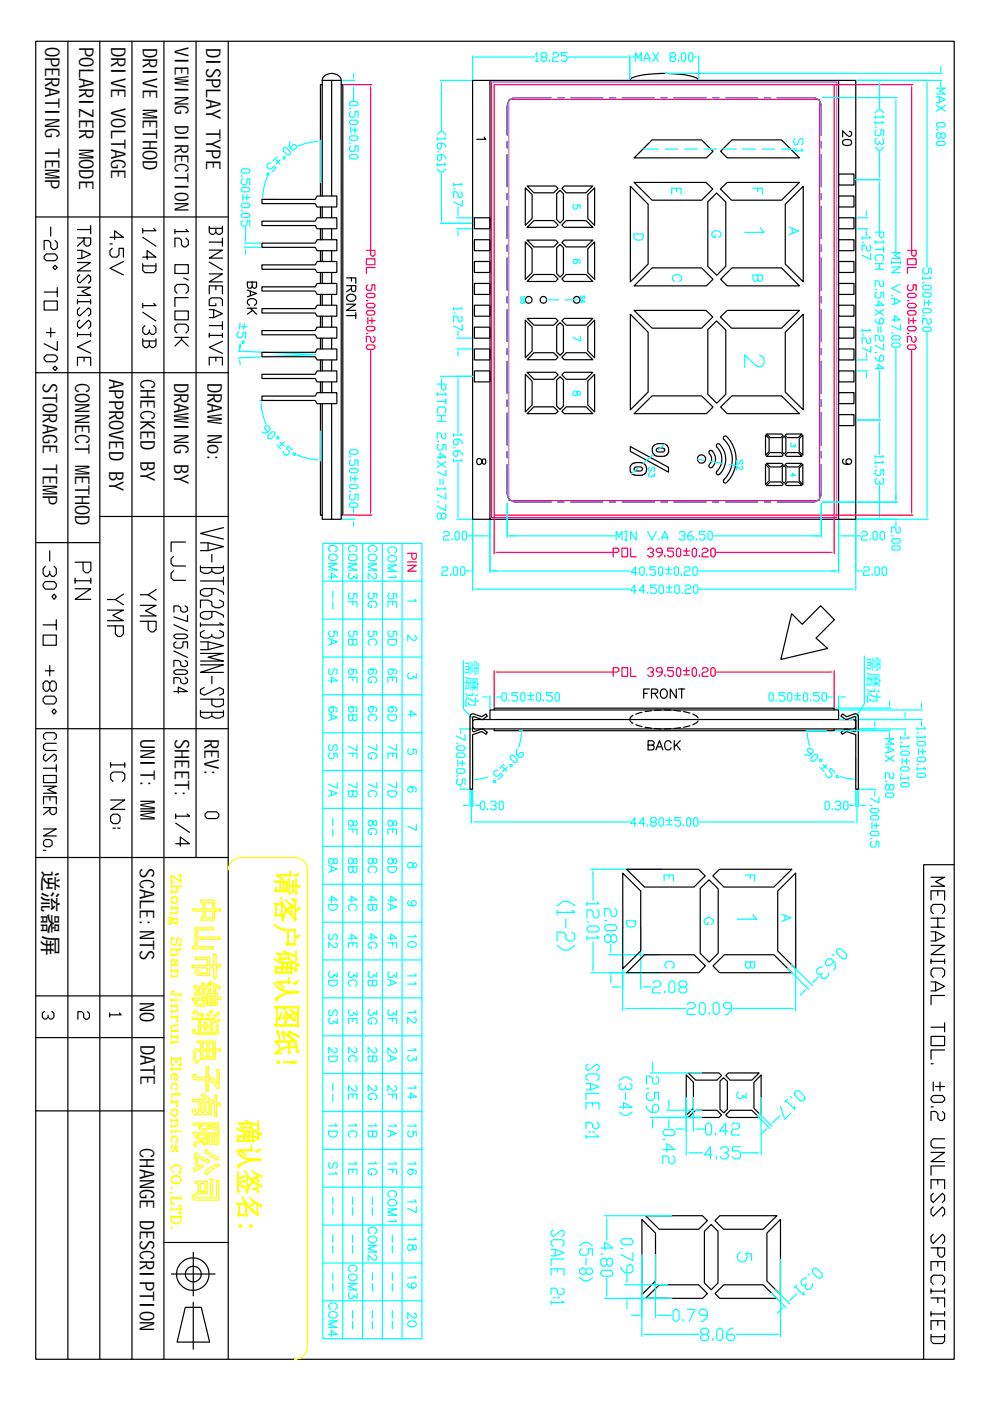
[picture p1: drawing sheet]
<svg xmlns="http://www.w3.org/2000/svg" width="210mm" height="297mm" viewBox="0 0 210 297" stroke-linecap="round" stroke-linejoin="round" font-family="sans-serif">
<defs><g id="words">
<text font-size="4.6" x="9.1" y="184.4" transform="rotate(90 9.1 184.4)">逆流器屏</text>
<g font-size="4.3">
<text x="9.6" y="9.9" transform="rotate(90 9.6 9.9)">OPERATING TEMP</text>
<text x="16.8" y="10" transform="rotate(90 16.8 10)">POLARIZER MODE</text>
<text x="23.5" y="10" transform="rotate(90 23.5 10)">DRIVE VOLTAGE</text>
<text x="30.3" y="10.1" transform="rotate(90 30.3 10.1)">DRIVE METHOD</text>
<text x="43.7" y="10.1" transform="rotate(90 43.7 10.1)">DISPLAY TYPE</text>
<text x="9.1" y="81.2" transform="rotate(90 9.1 81.2)">STORAGE TEMP</text>
<text x="16" y="81.2" transform="rotate(90 16 81.2)">CONNECT METHOD</text>
<text x="23.1" y="80.4" transform="rotate(90 23.1 80.4)">APPROVED BY</text>
<text x="29.8" y="80.4" transform="rotate(90 29.8 80.4)">CHECKED BY</text>
<text x="37" y="81.1" transform="rotate(90 37 81.1)">DRAWING BY</text>
<text x="44" y="81.2" transform="rotate(90 44 81.2)">DRAW No:</text>
<text x="29.8" y="156.7" transform="rotate(90 29.8 156.7)">UNIT: MM</text>
<text x="37" y="156.7" transform="rotate(90 37 156.7)">SHEET:</text>
<text x="43.4" y="156.6" transform="rotate(90 43.4 156.6)">REV:</text>
<text x="29.6" y="184.1" transform="rotate(90 29.6 184.1)">SCALE:NTS</text>
<text x="29.7" y="212.5" transform="rotate(90 29.7 212.5)">NO</text>
<text x="29.8" y="221.5" transform="rotate(90 29.8 221.5)">DATE</text>
<text x="29.6" y="243.4" transform="rotate(90 29.6 243.4)">CHANGE DESCRIPTION</text>
</g>
<text font-size="4.1" x="37" y="10" transform="rotate(90 37 10)">VIEWING DIRECTION</text>
<g font-size="3.3" fill="#0ff">
<text x="98.9" y="139.9" transform="rotate(90 98.9 139.9)">需磨边</text>
<text x="184.1" y="139.1" transform="rotate(90 184.1 139.1)">需磨边</text>
</g>
</g></defs>
<g fill="none" stroke="#000" stroke-width=".25">
<path d="M7.6 8.7h194.7v279.5h-194.7zM14.4 8.7v279.5M21.2 8.7v279.5M28 8.7v279.5M34.8 8.7v279.5M41.6 8.7v173.1M48.4 8.7v279.5M100.2 17h81.2M103.9 17v93.1M133.5 17a2.11 2.11 0 0 1 1.9-.9 26.3 26.3 0 0 1 12.2 .4l.4 .2 .1 .3M177.8 17v93.1M7.6 46h40.8"/>
<path d="M9.8 53.8h1.9l.4 .5v.5l-.4 .5h-1.9l-.4-.5v-.5zM10.8 48.2v1.9M11.7 56.2l.4 .5-.4 .5-.5-.5zM11.7 51l.4 .5v.9l-.4 .5h-.5l-.4-.5v-.9l-.5-.5h-.9v1.9M16.4 50.4h2.8v1.4l-.4 .4h-.5l-.5-.4v-1.4M16.4 53.1h1l1.8 .8-1.8 .9h-1M16.4 55.7h2.8l-2.8 1.7h2.8M16.4 48.7h2.8M16.9 58.3l-.5 .4v.9l.5 .4 1.9-1.7 .4 .4v.9l-.4 .4M17.4 53.1v1.7M17.8 50.9l-1.4 1.3M19.2 47.8v1.8"/>
<path d="M23.3 50.3h2.9l-1.9-1.4v1.9M23.3 51.7h.5M23.8 52.6l-.5 .5v.9l.5 .5h1l.4-.5v-1.4h1v1.9M26.2 55.4l-2.9 1.5 2.9 1.4M30.3 54.5h2.8l-1.9-1.4v1.9M30.3 55.9v1.4l.4 .5h1.9l.5-.5v-1.4M30.3 48.5v.9M30.3 50.3l2.8 1.9M30.3 56.4h2.8M32.6 48.5l.5 .4h-2.8M37.1 56.1h2.8v1.9h-2.8zM37.1 48.6v1"/>
<path d="M38.9 58.9l1 .5M39.4 48.6l.5 .5h-2.8M39.4 50.5l.5 .5v.9l-.5 .5h-.5l-.4-.5v-.9l-.5-.5h-.9v1.9M44.4 48v1.3l.4 .4h.5l.5-.4v-.9M44.4 53h2.8l-2.8 1.7h2.8M44.4 58.1h2.8l-2.8 1.7h2.8M44.4 48.4h2.8M44.4 51.3h2.8M44.4 55.6l2.8 1.6M47.2 48v1.3l-.5 .4h-.5l-.4-.4M47.2 50.5v1.7M7.6 79h40.8"/>
<path d="M9.4 63.8h2.7v1.9h-2.7zM9.4 61.9h2.7M9.8 75.3h1.9l.4 .4v.5l-.4 .5h-1.9l-.4-.5v-.5zM9.8 70.5h1.9M10.8 69.5v1.9M11.7 77.6l.4 .5-.4 .5-.5-.5zM12.1 72.4v1.9l-2.7-1.4M12.1 61v1.9M16.4 60.9h2.8l-1.8 .9 1.8 .8h-2.8M16.4 77.5v-1.7h2.8v1.7M16.4 64h2.8M16.4 63.5v.9"/>
<path d="M16.4 70.5v.9M16.4 70.9h2.8M16.9 65.3l-.5 .4v.9l.5 .4 1.9-1.7 .4 .4v.9l-.4 .4M16.9 67.9l-.5 .4v.9l.5 .4 1.9-1.7 .4 .4v.9l-.4 .4M17.8 75.8v.8M19.2 72.2l-2.8 1.4 2.8 1.3M19.2 63.5v.9M19.2 70.5v.9M30.3 71.8v1.4l.4 .5h.5l.5-.5v-.9M30.3 64.3v1M30.3 66.2l2.8 1.9M30.3 72.3h2.8"/>
<path d="M30.7 69l-.4 .5v.9l.4 .5h.5l.5-.5M32.6 64.3l.5 .5h-2.8M32.6 69l.5 .5v.9l-.5 .5h-.5l-.4-.5v-.4M33.1 71.8v1.4l-.5 .5h-.5l-.4-.5M37.1 65.9h2.8v1.9h-2.8zM37.1 71.5h2.8M37.5 62.2l-.4-.5v-.9l.4-.5h1.9l.5 .5v.9l-.5 .5M37.5 70.6l-.4-.5v-.9l.4-.5h1.9l.5 .5v.9l-.5 .5M38.5 71.5v.5l1.4 1.4M38.5 72l-1.4 1.4M39.9 63.1h-2.8v1.9M44.4 62.3v-1.7h2.8v1.7"/>
<path d="M44.4 65.6h.9l1.9 .9-1.9 .8h-.9M44.4 77.4v-1.6h2.8v1.6M44.4 70.7v.8M44.4 69h2.8M44.4 71.1h2.8M45.3 65.6v1.7M45.8 64.4v.4h-1.4v-1.3l.4-.4h1.9l.5 .4v1.3M45.8 60.6v.9M45.8 75.8v.8M47.2 72.4l-2.8 1.2 2.8 1.3M47.2 68.2v1.7M47.2 70.7v.8"/>
<path d="M7.7 115h13.5M10.5 116.8v2.1M15.9 119.2h3.4v1.7l-.6 .5h-.5l-.6-.5v-1.7M21.2 109.5h27.2M36.8 118l-.5 .5v1l.5 .5h2.5M39.3 114.9h-3v2.1M42.5 115.1h1.6l3.3 .8-3.3 .8h-1.6M42.5 120v1.1l.8 .5h.8l.8-.5v-.8M44.1 115.1v1.6M44.9 117.5v1.7M47.4 111.9l-4.9 1.2 4.9 1.2M47.4 120v1.1l-.8 .5h-.9l-.8-.5"/>
<path d="M100.2 110.1h81.2M9.1 134.6h2.8v2.2h-2.8zM9.1 132.5h2.8M9.6 123.3h1.9l.4 .5v.6l-.4 .5h-1.9l-.5-.5v-.6zM9.6 120l-.5 .6v1.1l.5 .5h.5l.4-.5M11.5 126l.4 .5-.4 .6-.5-.6zM11.5 120l.4 .6v1.1l-.4 .5h-.5l-.5-.5v-.6M11.9 131.4v2.1M15.9 124.8h3.4l-3.4 2.3h3.4M15.9 123.1h3.4M15.9 122.6v1.1M19.3 122.6v1.1"/>
<path d="M22.8 129.4h3.4l-2.3 1.1 2.3 1.1h-3.4M22.8 132.7h3.4v1.7l-.6 .5h-.6l-.5-.5v-1.7M24.5 127.1l1.7 1.1M26.2 126l-1.7 1.1h-1.7M29.7 128.3h3.4l-2.2 1.2 2.2 1.1h-3.4M29.7 131.7h3.4v1.7l-.5 .6h-.6l-.6-.6v-1.7M31.4 126.1l1.7 1.1M33.1 125l-1.7 1.1h-1.7M36.8 121l-.5 .5v1l.5 .5h2.5M36.9 134.7l.4-.3h1.9l.6 .3v.4l-.6 .3h-1.9l-.4-.3zM36.9 132.4l2.9 1.4M36.9 138l2.9 1.4"/>
<path d="M37.3 136.1l-.4 .3v.7l.4 .3h1l.5-.3v-1h1v1.3M39.2 128.5l.6 .3v.7l-.6 .3h-.4l-.5-.3v-.7l-.5-.3h-.9v1.3M39.8 130.5v1.3l-2.9-1M42.5 136.1h1.6l3.3 .8-3.3 .8h-1.6M42.5 138.5h4.9l-3.3 .8 3.3 .9h-4.9M42.5 120.3h4.9M42.5 123.2h4.9M42.5 132.1v.8M43.3 133.7l-.8 .4v.8l.8 .4h.8l.8-.4M44.1 136.1v1.6M44.9 124.8v1.2l-.8 .4h-.8l-.8-.4v-.8l.8-.4h2.4l1.7 .8v.4M44.9 129.7v1.1l-.8 .5h-.8l-.8-.5v-.8l.8-.3h2.4l1.7 .8v.3"/>
<path d="M46.6 127.2l.8 .4v.8l-.8 .4h-.9l-.8-.4v-.8l-.8-.4h-1.6v1.6M46.6 132.1l.8 .4h-4.9M46.6 133.7l.8 .4v.8l-.8 .4h-.9l-.8-.4v-.4M47.4 122.4v1.6M7.6 154.5h40.8M9.6 147.6h1.9l.4 .6v.5l-.4 .6h-1.9l-.5-.6v-.5zM9.6 142.2h1.9M9.7 156.8l-.5-.4v-.7l.5-.4h1.8l.4 .4v.7l-.4 .4M9.7 159.9l-.5 .4v.7l.5 .4 1.8-1.5 .4 .4v.7l-.4 .4M10.5 144.9l.5-.5h.5l.4 .5v1.1l-.4 .5h-.5l-.5-.5v-1.1l-.4-.5h-.5l-.5 .5v1.1l.5 .5h.5l.4-.5M10.5 141.1v2.2M11.5 150.3l.4 .6-.4 .5-.5-.5z"/>
<path d="M11.9 157.6h-2.2l-.5 .4v.7l.5 .4h2.2M36.9 142.4l.4-.4h1.9l.6 .4v.3l-.6 .3h-1.9l-.4-.3zM36.9 146.6h2.9l-2-.9v1.3M39.2 140l.6 .4v.6l-.6 .3h-.4l-.5-.3v-.6l-.5-.4h-.9v1.3M39.2 143.7l.6 .3v.6l-.6 .4h-.4l-.5-.4v-.6l-.5-.3h-.9v1.3M42.5 141h4.9l-4.9 1.6h4.9M42.5 148.2h4.9v1.2l-.8 .4h-.9l-.8-.4v-1.2M42.5 150.7v1.1l.8 .5h.8l.8-.5v-.8M42.5 151h4.9M43.3 145.8l-.8 .4v.8l.8 .4 3.3-1.6 .8 .4v.8l-.8 .4M44.9 143.4v1.6M47.4 150.7v1.1l-.8 .5h-.9l-.8-.5"/>
<path d="M100.2 152.6v1.9M100.6 152.6h80.5M100.6 154.5h80.5M103.9 152.6v-2.1h73.9v2.1M104.8 150.5v-.4h72.1v.4M104.8 154.5v.4h72.1v-.4M134.2 151.7l-.6 .4-.1 .5 .1 .3 .6 .5M134.8 153.7l1.3 .3M136.1 151l-1.3 .4M136.5 147h.7M136.8 154.2l1.3 .2M137.4 158l1.1-.1 .2-.3-.1-.3-.3-.3h-.9v2h.9a.51 .51 0 0 0 .4-.5 .51 .51 0 0 0-.4-.5"/>
<path d="M137.7 146.1h-1.2v1.9M138.1 147l1.2-.1 .1-.3v-.4l-.4-.1h-.9v1.9M138.1 150.7l-1.3 .2M138.8 154.5h1.4M138.8 147l.6 1M139.1 159l.7-2 .7 2M139.4 158.4h.9M140.2 146.4a.72 .72 0 0 1 .8-.3 .72 .72 0 0 1 .5 .7 .88 .88 0 0 1-.2 .9 .88 .88 0 0 1-.9 .2 1.23 1.23 0 0 1-.2-1.5zM140.2 150.6h-1.4M140.8 150.5l1.4 .1M142.2 154.5h-1.4M142.3 157.5a.7 .7 0 0 0-.8-.5 .7 .7 0 0 0-.6 .8v.5a.69 .69 0 0 0 .6 .7 .69 .69 0 0 0 .8-.5"/>
<path d="M142.9 150.6l1.4 .2M143 157v2M143.4 146.1v1.9l-1.3-1.9v1.9M143.4 157.9l.8 1.1M143.8 146.1h1.4M144.2 157l-1.2 1.4M144.3 154.3l-1.4 .2M144.5 146.1v1.9M144.9 150.9l1.4 .3M146.3 153.9l-1.4 .3M146.9 151.4l.7 .4 .4 .4M148 152.9l-.4 .4-.7 .4"/>
<path d="M181.4 152.6v1.9M9.2 164.4h2.7v1.5h-2.7zM9.2 178.4l.5-.4h.9l.4 .4v.7l-.4 .4h-.9l-.5-.4zM9.2 166.7h2.7l-1.8 .7 1.8 .8h-2.7M9.2 170.5v-1.6h2.7v1.6M9.2 171.2h2.7v1.1l-.4 .4h-.5l-.4-.4v-1.1M9.2 175.8h2.7l-2.7 1.4h2.7M9.2 162.9h2.7M10.6 168.9v.8M10.6 171.6l-1.4 1.1M11.9 162.1v1.5M23.5 173.1l.5-.5h.9l.5 .5v1l-.5 .5h-.9l-.5-.5z"/>
<path d="M23.5 169.6h3l-3 2h3M23.5 162.2h3M23.5 161.7v1M24 165.7l-.5-.5v-1l.5-.5h2l.5 .5v1l-.5 .5M24 175.6h.5M24.9 175.6h.5M26.5 161.7v1M37.3 178.9h2.9l-2-1.5v2M37.3 172.6v1M37.3 174.5l2.9 2M39.7 172.6l.5 .4h-2.9M43.5 172.6l.5-.5h1.9l.5 .5v.5l-.5 .5h-1.9l-.5-.5z"/>
<path d="M7.6 181.8h40.8M9.2 180.3h.5M197.4 186h2.9l-1.9 .9 1.9 1h-2.9M197.4 190.8v-1.9h2.9v1.9M197.4 197.6h1l1.9 .9-1.9 1h-1M197.4 194.7h2.9M197.4 196.6h2.9M197.9 193.7l-.5-.5v-.9l.5-.5h1.9l.5 .5v.9l-.5 .5M198.4 197.6v1.9M198.8 188.9v1M198.8 194.7v1.9M202.3 183.3h-6.5v104.9"/>
<path d="M7.6 211.1h27.2M7.6 220h27.2M9.4 214.4l-.4 .4v.9l.4 .4h.4l.4-.4M11 214.4l.4 .4v.9l-.4 .4h-.4l-.4-.4v-.4M18.5 214.5l.5 .4v.8l-.5 .4h-.4l-.4-.4v-.8l-.4-.4h-.8v1.6M23.2 214.8v.8M25.3 214.8l.4 .4h-2.5M197.4 219.7h2.9v2h-2.9zM197.4 200.4h2.9l-2.9 2h2.9M197.4 208.2h1l1.9 .9-1.9 1h-1M197.4 203.4v.9M197.4 203.8h2.9"/>
<path d="M197.4 217.8h2.9M197.9 207.2l-.5-.5v-.9l.5-.5h1.9l.5 .5v.9l-.5 .5M198.4 208.2v1.9M200.3 211.1h-2.9v1.9M200.3 203.4v.9M200.3 216.9v1.9M7.6 235.5h27.2M197.4 225.5h.5M197.4 234.7h.5M197.9 232.3h1.9l.5 .5v.4l-.5 .5h-1.9l-.5-.5v-.4zM197.9 229.4v1.9M198.4 230.4h1.9"/>
<path d="M199.3 229.4v1.9M199.8 235.7l.5 .4v1l-.5 .5h-.5l-.5-.5v-1l-.4-.4h-1v1.9M200.3 222.6h-2.9v2M197.4 244.3h2.9l-2.9 2h2.9M197.4 252v-1.9h2.9v1.9M197.9 253l-.5 .5v1l.5 .5 1.9-2 .5 .5v1l-.5 .5M197.9 255.9l-.5 .5v1l.5 .4 1.9-1.9 .5 .5v1l-.5 .4M198.8 250.1v1M200.3 241.5h-2.4l-.5 .4v1l.5 .5h2.4M200.3 247.2h-2.9v2M34.8 263.4h13.6M36.4 270.1h9.2"/>
<path d="M39.3 277.2h3.4l1.7 7.4h-6.9zM41 265.5v9.2M41 276.1v9.9M197.4 264.6h2.9v1.5l-.5 .4h-.5l-.5-.4v-1.5M197.4 269.4v-1.9h2.9v1.9M197.4 275.2h2.9v1.9M197.4 273.2v1M197.4 278.1v.9M197.4 273.8h2.9M197.4 278.6h2.9M197.9 261.7l-.5 .5v.9l.5 .5 1.9-1.9 .5 .5v.9l-.5 .5M197.9 272.3l-.5-.5v-1l.5-.4h1.9l.5 .4v1l-.5 .5"/>
<path d="M198.8 267.5v1M198.8 275.2v1M200.3 273.2v1M200.3 278.1v.9M197.4 281.9v-1.9h2.9v1.9M197.4 282.9v1.4l.5 .5h1.9l.5-.5v-1.4M197.4 283.4h2.9M198.8 280v1"/>
<circle cx="40.9" cy="270.1" r="3.4"/>
<circle cx="41" cy="270.1" r="1.68"/>
</g>
<g fill="none" stroke="#ff0" stroke-width=".25">
<path d="M36.3 185.7l2.1 1.4v-1.6h-.6l.6 .2M36.3 186.9l.6 .2h-.6v-1.6l2.1 1.4M36.3 190.7a.69 .69 0 0 1 1.1-.5 .69 .69 0 0 1 0 1.2 .69 .69 0 0 1-1.1-.5 .69 .69 0 0 1 .6-.8 .69 .69 0 0 1 .8 .6M36.3 190.9a.69 .69 0 0 0 .7 .6 .69 .69 0 0 0 .7-.6M36.3 187.9h2.1M36.3 187.6v.7M36.3 188.8v.7M36.3 192.1v.8M36.3 193.3v.7M36.3 192.4h1.4M36.5 194.6l-.2 .4-.1 .9-.3 .1a1.16 1.16 0 0 1-.2-1.4l.3-.1 .3 .4M36.8 194.9h.8"/>
<path d="M36.8 195.5l.2 .2 .6-.2M36.9 194.8l-.3-.2-.3 .1-.3 1.3M37.4 188a.74 .74 0 0 1 0 1.2h-1.1M37.4 192.5a.74 .74 0 0 1 0 1.2h-1.1M37.5 195.7l.2 .3-.1-.3M37.7 188.8l-.3 .3h-1.1M37.7 193.3l-.3 .3h-1.1M37.7 192.1v.4h-1.4M37.9 198.9l-.6 1.3-.3 .2a.7 .7 0 0 1-.7-.4 .7 .7 0 0 1 .1-.8l.5-.3h-.6l.3 .1M38.4 187.6v.4h-2.1M41.4 196.7h3.9v.5h-3.5v1.5h4.8v.5h-4.8v1.5h3.4v.5h-4.4v-.5h.6zM42.6 190.8h2.9v1.9h1.3v.5h-1.3v1.9h-2.9v-.5h.5v-1.4h-2.2v-.5h2.2v-1.4h-.5z"/>
<path d="M43.5 191.3h1.6v1.4h-1.6zM43.5 193.2h1.6v1.4h-1.6zM48.4 184.5a2.63 2.63 0 0 1 2.7-2.7h11.4a2.71 2.71 0 0 1 2.7 2.7v101a2.71 2.71 0 0 1-2.7 2.7M36.3 203.8a.39 .39 0 0 1 .4-.3 .39 .39 0 0 1 .4 .3M36.3 210.6l.4 .2h1.7M36.3 200.9v.8M36.3 202.1v.7M36.3 205.4v.8M36.3 206.6v.8M36.3 211.7v.8M36.3 212.9v.7M36.3 214.1v.7"/>
<path d="M36.3 215.3v.7M36.3 219.4v.8M36.3 201.2h2.1M36.3 205.8h1.4M36.3 212h1.4M36.3 213.2h1.4M36.3 215.5h1.4M36.3 219.7h1.4M36.6 204.6a.64 .64 0 0 1-.3-.7 .64 .64 0 0 1 .5-.5l.2 .1 .3 1.1M36.7 210.2l.1 .1 .1-.1-.3-.1a.45 .45 0 0 0-.2 .7l.3 .1h1.7M37.1 215.7a.57 .57 0 0 1 .5 .3 .57 .57 0 0 1-.1 .6l-.1-.1h.2M37.4 201.4a.73 .73 0 0 1 0 1.2h-1.1"/>
<path d="M37.4 205.9a.74 .74 0 0 1 0 1.1h-1.1M37.4 213.3a.74 .74 0 0 1 0 1.2h-1.1M37.4 219.9a.74 .74 0 0 1 0 1.2h-1.1M37.5 203.6l-.1-.1 .3 .3-.2 .8-.9 .1-.3 .2M37.5 204.6h-.9l-.2 .1-.1 .3M37.7 202.1l-.3 .3h-1.1M37.7 206.6l-.3 .4h-1.1M37.7 211.7v.4h-1.4M37.7 214.1l-.3 .3h-1.1M37.7 217.4h-1.1a.72 .72 0 0 0 0 1.2M37.7 217.1v.4h-1.1l-.3 .3M37.7 218.6h-1.4v.4"/>
<path d="M37.7 205.4v.5h-1.4M37.7 212.9v.4h-1.4M37.7 215.3v.4h-1.4M37.7 218.3v.4h-1.4M37.7 219.4v.5h-1.4M38.1 200.3l.3 .1h-.6a.93 .93 0 0 0 .3-1.5l-.5 .2-.6 1.3M38.2 212h.2l-.1 .1zM38.4 200.9v.5h-2.1M38.4 210.5v.8M40.8 218.4l.5-.2v.5l.2 .1h4.3v-1.5h.4v2l-4.8-.1a.64 .64 0 0 1-.6-.8zM40.8 215.8h4.5v.4h-4.5zM41 209.2l.4-.3 .3 .2h1.2v-.7h.4v.7h.9l-.1-.5h.5l-.3-.2 .3-.3 .9 .5 1.2 .6-.2 .5-.8-.5 .1 1.1h-.5v-1.3l-.7-.4v1.6h-.4v-.7h-.9v.6h-.4v-.6h-1.1l.6 .5-.4 .3z"/>
<path d="M41.2 214.2l2.1 .9-.3 .4-2.1-.7zM41.2 210.5h2.2v1.2h.5v-1.1h2.2v.8h.7l-.1 .6-.6-.2v1.3h-2.2v-1.1h-.5v1.3h-.6a1.57 1.57 0 0 1-1.4-.3l-.2-.5 .5-.1 .3 .5h1v-.9l-2.2 .1v-.5l2.2 .1v-.8h-1.8zM41.4 202.9h3v1.8h.9v-2.4h.5v5.2h-.5v-2.3h-.9v1.6h-2.2l-.6-.2-.2-.8 .6-.2v.6l.2 .1 1.8 .1v-1.2h-3.2v-.6l3.2 .1v-1.3h-2.6zM41.5 211.7h.1M42.1 216.5h.4v.8h.9v-.6h.4v.6h.9l-.1-.7h.4v1.8h-.4l.1-.7h-.9v.6h-.4v-.6h-.9v.9h-.4zM44.3 211.1h.5v1.6h-.5zM44.7 214.2l.4 .3-.8 1-.4-.4zM45.2 211.1h.5v1.6h-.5zM45.4 215.3l.8-.8 .4 .4-.8 .7zM45.6 216.5l.9-.4 .2 .3-.9 .5zM45.9 204.8l.7-.3 .2 .4-.7 .3zM36.3 224.1v1.7h.6l-.6-.1"/>
<path d="M36.3 228.2a.7 .7 0 0 1 .7-.5 .7 .7 0 0 1 .7 .5M36.3 230.3a.69 .69 0 0 1 .7-.5 .69 .69 0 0 1 .7 .5M36.3 235.8a.69 .69 0 0 1 1.1-.5 .69 .69 0 0 1 0 1.2 .69 .69 0 0 1-1.1-.5 .69 .69 0 0 1 .6-.8 .69 .69 0 0 1 .8 .6M36.3 236a.69 .69 0 0 0 .7 .5 .69 .69 0 0 0 .7-.5M36.3 220.6v.8M36.3 226.3v.8M36.3 233.2v.8M36.3 237.2v.7M36.3 238.4v.7M36.3 239.6v.7M36.3 224.4h2.1M36.3 224.5h2.1"/>
<path d="M36.3 226.6h2.1M36.3 233.5h1.4M36.3 237.5h1.4M36.3 239.9h1.4M37 225.2h.8M37.1 227.7v1.3a.69 .69 0 0 0 .6-.8 .69 .69 0 0 0-.8-.6 .69 .69 0 0 0-.6 .9l.3 .5M37.1 233.6a.57 .57 0 0 1 .5 .4 .57 .57 0 0 1-.1 .6l-.1-.1 .1-.1 .1 .1M37.4 231l-.1-.2v.2a.73 .73 0 0 0 .3-1 .73 .73 0 0 0-1-.2 .73 .73 0 0 0-.2 1l.2 .2M37.4 237.6a.74 .74 0 0 1 0 1.2h-1.1M37.4 224.5v.7M37.6 228.8l-.5 .1M37.7 220.6l-.3 .3h-1.1"/>
<path d="M37.7 238.4l-.3 .3h-1.1M37.7 239.6v.4h-1.4M37.7 231.6v.8M37.7 233.2v.4h-1.4M37.7 237.2v.4h-1.4M38.3 239.8v.2zM38.4 224.1v1.7h-.6l.6-.1M38.4 226.3v.5h-2.1M38.4 231.9l-2 .1a.5 .5 0 0 0 .2 .8M38.4 232h-1.7l-.4 .2M40.8 233.1h2.9l-1-.9 .4-.4 1 1 1.4 .8-.1-1.5h.5v1.7l.9 .1-.1 .6-.8-.3v2.6h-.5l.1-2.7-.7-.3v2.5l-3.6-.1-.3-.2-.1-.6 .6-.2v.5l.8 .1v-2.2h-1.4zM40.8 227.9l.6-.2v.6l.3 .2h2v-2.4h.5v2.4h.9l.9 1.3v-3.1h.5l-.1 4h-.4l-1.2-1.7h-.6v2.4h-.5v-2.4h-2.1a.85 .85 0 0 1-.8-1.1z"/>
<path d="M41 238.1h5.4v1.7l-.9-.3a1.53 1.53 0 0 0-2 .2 1.08 1.08 0 0 1-1.4-.8l.5-.2 .1 .3a.98 .98 0 0 0 1.5-.1l.2-.2 1.6 .5v-.7h-5zM41.8 220.7h3.8v1.7h1.1v.5l-1.1-.1v1.8h-3.1v-1.8l-.9 .1-.1 .2v1.5l.2 .2 .5 .1-.3 .5-.5-.2-.3-.2v-2a.46 .46 0 0 1 .5-.6h.9v-1.2h-.7zM42.6 233.6h.6v2.2h-.6zM42.9 221.2h1v1.2h-1zM42.9 222.8h1v1.3h-1zM43.6 233.6h.8v2.2h-.8zM44.3 221.2h.9v1.2h-.9zM44.3 222.8h.9v1.3h-.9zM35.9 252.8l.3 .2 .3-.1-.1-.1v.2M36.3 241.5a.69 .69 0 0 1 .7-.6 .69 .69 0 0 1 .7 .6M36.3 247.7a1.11 1.11 0 0 1 1-.6 1.11 1.11 0 0 1 1.1 .6M36.3 250a1.07 1.07 0 0 1 1.1-.6 1.07 1.07 0 0 1 1 .8 1.01 1.01 0 0 1-1.3 .8 1.01 1.01 0 0 1-.7-1.3 1.11 1.11 0 0 1 2 .3"/>
<path d="M36.3 250.2a1.12 1.12 0 0 0 1 .7 1.12 1.12 0 0 0 1.1-.7M36.3 253.6v1.7h.6l-.6-.1M36.3 257.6v1.1a1.06 1.06 0 0 0 1 .8 1.06 1.06 0 0 0 1.1-.8v-1.1M36.3 258.7a1.11 1.11 0 0 0 1 .7 1.11 1.11 0 0 0 1.1-.7M36.3 256v.8M36.3 254h2.1M36.3 254.1h2.1M36.3 256.4h2.1M36.3 258h2.1M36.4 251.7l.1 .1-.1 .2zM37.4 242.1h-.2l.1 .2a.74 .74 0 0 0 .2-1.2 .74 .74 0 0 0-1.1 0 .74 .74 0 0 0 .2 1.2M37.4 242.9l-.6 1.2h-.3a.77 .77 0 0 1-.1-1l.3-.2h-.4l.2 .1"/>
<path d="M37.5 244l.2 .1h-.4l.3-.2 .1-.7-.2-.3h-.2l-.6 1.2M38.1 248.5l-.3 .1h.6l-.3-.1a.99 .99 0 0 0-.5-1.6 .99 .99 0 0 0-1.3 1l.1 .4 .4 .3M38.4 255.7l-.6-.1h.6v1.6h-.6l.6-.1M38.4 253.6v.8M40.8 253.4l.6-.2v.7l.2 .1h4.3v-3.7h.5v4.2h-5l-.5-.3zM40.9 240.3a.62 .62 0 0 1 .9-.1l4.6-.1v2.5h-2.5v-1.1h-.2l-.7 .2 .7 .8-.4 .4-.7-1.1-.9 .9-.2 .4-.5-.4 .4-.4 1.1-.8 1.4-.4v-.5h-2.2l.5 .6-.6 .2zM41.1 244.8l.6-.3 .9 .8 1.9 .8-.4 .6-2.3-1.4 .2 2.1 .8-.4 .3 .4-1.8 .9-.3-.5a.6 .6 0 0 0 .6-.8zM41.4 250.5h2.5v2.6h-2.2v-.4h.3v-1.8h-.6zM42.5 250.9h1v1.8h-1zM43.7 243.7l1.4 1.1 1.3 .6-.2 .6-2.9-1.8zM43.9 248l.8-.5 1.7-.7 .1 .5-1.5 .6-.7 .6-.4 .6-.5-.5zM44.4 240.6h.6v1.5h-.6z"/>
<path d="M44.6 250h.5v3.5h-.5zM45.4 240.6h.6v1.5h-.6zM36.4 260.2l.1 .1-.1 .1z"/>
<circle cx="37.2" cy="195.2" r=".5"/>
</g>
<g fill="#ff0" stroke="#ff0" stroke-width=".21">
<path d="M50.5 241.2l.1 .8-.3-.1a.34 .34 0 0 1 .2-.5z" fill-rule="evenodd"/>
<path d="M51 239h.3l.1 .3h-.3z" fill-rule="evenodd"/>
<path d="M50.2 240.8h1.6v1v-.8h-1.4z" fill-rule="evenodd"/>
<path d="M50.1 239l.1 .1a2.3 2.3 0 0 0 1.7 .7l-.1 1v-.7l-.2-.1a1.9 1.9 0 0 1-1.5-1z" fill-rule="evenodd"/>
<path d="M51.9 240.1v.7h.8v.2h-.8z" fill-rule="evenodd"/>
<path d="M51.9 239.8h.8v2v-1.7h-.8v.9z" fill-rule="evenodd"/>
<path d="M52 237.5l.9 .4-.1 .2z" fill-rule="evenodd"/>
<path d="M50.5 238l.9 .1v.9h1.7l.1 .4-.2-.2-1.6 .1-.1-1h-.6z" fill-rule="evenodd"/>
<path d="M51.4 238.1l1.8-.1 .1 .9 .2 .2-.3 .3-.1-1.1h-1.7z" fill-rule="evenodd"/>
<path d="M52.9 240.1v.7h.8v1v-.8h-.8z" fill-rule="evenodd"/>
<path d="M52.7 239.8h1v1v-.7h-.8v.9z" fill-rule="evenodd"/>
<path d="M53.8 239.8h.2l-.2 .3z" fill-rule="evenodd"/>
<path d="M51.9 239.8v2h.8v-2l.2 2h.8l.1-2v1.9l.3 .2-.3 .3-.2-.2h-3v-.4l.1 .2h1.1z" fill-rule="evenodd"/>
<path d="M53.2 238l1.5 .4v.3l-1.4-.4z" fill-rule="evenodd"/>
<path d="M53.5 239.3l1.2 .7v1.2v-.9z" fill-rule="evenodd"/>
<path d="M54.6 237.7l.2-.1v1.4l.3 .3-.4 .4z" fill-rule="evenodd"/>
<path d="M53.8 240.8l.9 .4v-1.2l.1 .1v1.1l.3 .2-.4 .4z" fill-rule="evenodd"/>
<path d="M54.8 240.1l.8 .2-.3 .4-.5-.3z" fill-rule="evenodd"/>
<path d="M50.3 247.2l.2-.2v.6z" fill-rule="evenodd"/>
<path d="M50.5 243.9l.4-.3 .3 .1 .1 .3 .9 1z" fill-rule="evenodd"/>
<path d="M51.2 243.7h2l.1 .5-.2-.2h-1.8z" fill-rule="evenodd"/>
<path d="M53.3 242.8v.9l.3 .1-.3 .4-.2-1.2z" fill-rule="evenodd"/>
<path d="M50.1 243.9l.7 .8 .9 .6 .8 .2 1.4 .2v.3l-1-.1a3.3 3.3 0 0 1-2.8-2z" fill-rule="evenodd"/>
<path d="M54.1 244l1.1-.4-.3 .5a.44 .44 0 0 1-.8-.1z" fill-rule="evenodd"/>
<path d="M50.5 247l1.5-.8 1.9-.2v-.3h1.5l-.3 .5-.2-.2-1.1 .1-1.6 .4a3.3 3.3 0 0 0-1.7 1.2z" fill-rule="evenodd"/>
<path d="M50.3 248.5l.2-.1v3.8l.4 .3-.5 .4z" fill-rule="evenodd"/>
<path d="M50.7 249.7l1.2-.5a.81 .81 0 0 1-1.2 .5z" fill-rule="evenodd"/>
<path d="M50.8 250.6l1.4-.3-.6 .4a.53 .53 0 0 1-.8-.1z" fill-rule="evenodd"/>
<path d="M50.5 251l1.7 .6-.4 .5-.1-.2z" fill-rule="evenodd"/>
<path d="M52.3 249.7l.2-.2v1.6l.2 .2-.3 .4z" fill-rule="evenodd"/>
<path d="M53 251.1l.6-.5-.9 1.4-.2 1.1-.2-.3a.44 .44 0 0 1 0-.7z" fill-rule="evenodd"/>
<path d="M51.9 248.1l1 1.5 1.2 .8-.3 .5-1.3-1.4z" fill-rule="evenodd"/>
<path d="M53.6 249.8l1-.4-.1 .2a.53 .53 0 0 1-.9 .2z" fill-rule="evenodd"/>
<path d="M53.6 252l1-.3-.1 .2a.52 .52 0 0 1-.4 .4 .52 .52 0 0 1-.5-.3z" fill-rule="evenodd"/>
<path d="M53.3 248.2l1.4 .7v1.3l.3 .2-.4 .3v-1.5z" fill-rule="evenodd"/>
<path d="M53.9 250.7l.8 .3v1.3l.3 .3-.4 .4v-1.8z" fill-rule="evenodd"/>
<path d="M54.7 248.9l.8 .3-.3 .5-.5-.5z" fill-rule="evenodd"/>
<path d="M54.7 251l.8 .3-.3 .4-.5-.4z" fill-rule="evenodd"/>
<path d="M50.2 255.1h.4v2.4v-2.1h-.3z" fill-rule="evenodd"/>
<path d="M51.3 253.6l.7 1.1v.4z" fill-rule="evenodd"/>
<path d="M50.6 255.1h1.4v-.4l.2 .3v2.5v-2.1h-1.5v2.4h-.3l-.2-.3h.4z" fill-rule="evenodd"/>
<path d="M50.7 255.4v2.1h1.5v-2.5l.1 2.4 .2 .2-.3 .3-.1-.1h-1.4z" fill-rule="evenodd"/>
<path d="M52.2 255.1h.3l-.1 .6z" fill-rule="evenodd"/>
<path d="M53.1 253.9l.8 .8-.1 .2-.7-.7z" fill-rule="evenodd"/>
<path d="M52.4 255.3l1.2 1.3 .9 .6 .1 .6-1.7-1.5-.5-.6z" fill-rule="evenodd"/>
<path d="M53 255.5l.6-.3 .3-.5 .7 .4 .1 2.1 .2 .2-.3 .4-.1-2.4-.6-.4-.1 .3a.44 .44 0 0 1-.4 .4 .44 .44 0 0 1-.4-.2z" fill-rule="evenodd"/>
<path d="M54.6 255.1l.9 .4-.3 .5-.5-.5z" fill-rule="evenodd"/>
<path d="M58.5 188l.1 .6-.1 .4a.36 .36 0 0 1-.3-.3 .36 .36 0 0 1 .3-.4z" fill-rule="evenodd"/>
<path d="M58.1 186.8h1.4l-.1 2v-1.7h-1.1z" fill-rule="evenodd"/>
<path d="M59.2 185.7l.8 .8-.1 .1-.7-.6z" fill-rule="evenodd"/>
<path d="M59.5 186.8h.7l-.1 2v-1.7h-.6z" fill-rule="evenodd"/>
<path d="M60.2 186.8h.5v2v-1.7h-.5z" fill-rule="evenodd"/>
<path d="M59.5 186.8v2h.6l.1-2v2h.5v-2h.3l-.2 .3-.1 2.1-.1-.2h-2v-.4l.2 .2h.6z" fill-rule="evenodd"/>
<path d="M60.8 187.1v1.7l.2 .1-.3 .3z" fill-rule="evenodd"/>
<path d="M58.5 185.6l.4-.3 2.5 .1 .1 .5-.2-.2h-2.1v.3z" fill-rule="evenodd"/>
<path d="M61.2 186.3l.2-.2v3l.4 .3-.5 .4z" fill-rule="evenodd"/>
<path d="M61.6 184.6v.8l.2 .1-.3 .4-.2-1.1z" fill-rule="evenodd"/>
<path d="M61.4 187.7h.6v.3h-.6z" fill-rule="evenodd"/>
<path d="M62 186.8l.2-.2v2.1l.2 .3-.4 .3z" fill-rule="evenodd"/>
<path d="M62.2 187.7h.5v.3h-.5z" fill-rule="evenodd"/>
<path d="M62.6 186.5l.2-.2v2.7l.3 .3-.4 .3z" fill-rule="evenodd"/>
<path d="M62.4 185.5l.9-.3a.52 .52 0 0 1-.3 .5 .52 .52 0 0 1-.6-.2z" fill-rule="evenodd"/>
<path d="M62.8 187.7h.8l-.2 .5-.2-.2h-.4z" fill-rule="evenodd"/>
<path d="M58.1 191.5h.4l-.1 2.4v-2.1h-.1z" fill-rule="evenodd"/>
<path d="M58.5 191.5l1.2 .1v2.3v-2.1h-1.1l-.1 2.4h-.2l-.2-.3h.3z" fill-rule="evenodd"/>
<path d="M58.6 191.8v2.1h1.1l.1-2.3v2.3l.2 .1-.3 .4-.1-.2h-1.1z" fill-rule="evenodd"/>
<path d="M60.6 193.1l.1-.1v.4l-.4 .9-.2 1.1-.2-.2a.76 .76 0 0 1 .1-1.2z" fill-rule="evenodd"/>
<path d="M59.5 190.3h.1l.4 1.2 .5 .8a.34 .34 0 0 0 .3 .4 .34 .34 0 0 0 .4-.3l.5-.3-.7 .8v.4l-.2-.1-.1 .2v-.4l-.8-1.2h-.1z" fill-rule="evenodd"/>
<path d="M60.5 190.8l1.3 1v1.9v-1.6z" fill-rule="evenodd"/>
<path d="M61.8 191.8l.1 1.9 .2 .1-.4 .4-.1-.2-.6-.7v-.4l.8 .8z" fill-rule="evenodd"/>
<path d="M61.9 191.8l.6 .3-.3 .5-.3-.4z" fill-rule="evenodd"/>
<path d="M61.9 194.4l.1-.1 .6 .4-.1 .5z" fill-rule="evenodd"/>
<path d="M61.9 190.5l.7 .3v3.9v-3.7l-.6-.1z" fill-rule="evenodd"/>
<path d="M62.6 190.8l.1 3.8 .2 .2-.4 .5z" fill-rule="evenodd"/>
<path d="M62.6 190.8l.4 .1v.1h-.3z" fill-rule="evenodd"/>
<path d="M62.8 192.9l.7-.6v.2a.42 .42 0 0 1-.2 .5 .42 .42 0 0 1-.5-.1z" fill-rule="evenodd"/>
<path d="M60.5 200h.5v.3l-.3 .1z" fill-rule="evenodd"/>
<path d="M61.1 197.3v2.7h1.3v.5l-.1-.2h-1.3z" fill-rule="evenodd"/>
<path d="M62.5 197h.2l-.2 .3z" fill-rule="evenodd"/>
<path d="M58.1 195.9l1.1 .7 1 .4h2.3v3l.3 .1-.4 .4v-3.2h-1.3l-.1 3v-3l-1.6-.3z" fill-rule="evenodd"/>
<path d="M62.6 198.7l.9-.6-.1 .4a.43 .43 0 0 1-.3 .4 .43 .43 0 0 1-.5-.2z" fill-rule="evenodd"/>
<path d="M58.5 205.4v.9l-.4-.4 .3-.1z" fill-rule="evenodd"/>
<path d="M59 203.1h.3l.1 .3h-.3z" fill-rule="evenodd"/>
<path d="M58.3 205h1.5v1.1v-.8h-1.4z" fill-rule="evenodd"/>
<path d="M58.1 203.2l.2 .1a2.3 2.3 0 0 0 1.6 .6l-.1 1.1v-.8a2.48 2.48 0 0 1-1.7-1z" fill-rule="evenodd"/>
<path d="M59.9 204.2v.8h.8v.3h-.8z" fill-rule="evenodd"/>
<path d="M59.9 203.9l.8 .1v2.1v-1.8l-.8-.1v1.1z" fill-rule="evenodd"/>
<path d="M60 201.6l.9 .4-.1 .1z" fill-rule="evenodd"/>
<path d="M58.5 202.1h.9l.1 1h1.6l.1 .4-.1-.1h-1.7l-.1-1h-.6z" fill-rule="evenodd"/>
<path d="M59.4 202.1h1.4l.1-.1 .3 .1 .1 1 .2 .1-.3 .3-.1-1.1h-1.6z" fill-rule="evenodd"/>
<path d="M60.9 204.3v.7h.8v1.1v-.8h-.8z" fill-rule="evenodd"/>
<path d="M60.7 204h1v1v-.7h-.8v1z" fill-rule="evenodd"/>
<path d="M61.8 204h.2l-.2 .3z" fill-rule="evenodd"/>
<path d="M59.9 203.9v2.2h.8v-2.1l.2 2.1h.8v-2.1h.1v2l.3 .1-.3 .4-.2-.2h-3v-.5l.1 .3h1.1z" fill-rule="evenodd"/>
<path d="M61.2 202.1l1.4 .3 .1 .4-1.4-.4z" fill-rule="evenodd"/>
<path d="M61.5 203.5l1.2 .7v1.3v-1z" fill-rule="evenodd"/>
<path d="M62.6 201.8l.2-.2v1.6l.3 .3-.4 .3z" fill-rule="evenodd"/>
<path d="M62.7 204.2l.2 .3v1l.2 .1-.4 .4-.3-.4-.6-.4v-.2l.9 .5z" fill-rule="evenodd"/>
<path d="M62.8 204.2l.8 .3-.3 .5-.4-.5z" fill-rule="evenodd"/>
<path d="M58.3 211.7l.2-.2v.7z" fill-rule="evenodd"/>
<path d="M58.6 208.3l.3-.3 .4 .1v.3l1 1-.1 .1z" fill-rule="evenodd"/>
<path d="M59.3 208.1h1.9l.1 .5-.1-.2h-1.9z" fill-rule="evenodd"/>
<path d="M61.2 207.3l.2-.1v.9l.2 .1-.3 .4z" fill-rule="evenodd"/>
<path d="M58.1 208.3l1.3 1.3 1.1 .4 1.5 .2-.1 .3-1.3-.2-1-.3-.8-.6z" fill-rule="evenodd"/>
<path d="M62.1 208.4l1.2-.5-.2 .4a.6 .6 0 0 1-1 .1z" fill-rule="evenodd"/>
<path d="M58.6 211.4l1.8-.7 1.5-.2 .1-.3h1.5l-.4 .5-.2-.1h-.8l-2 .4a3.1 3.1 0 0 0-1.6 1.3z" fill-rule="evenodd"/>
<path d="M58.2 217.2h.4l.1 .4h-.4z" fill-rule="evenodd"/>
<path d="M59.6 214.6v1.3l-.2 .3h-.5z" fill-rule="evenodd"/>
<path d="M60.5 215v.5a.31 .31 0 0 1-.2 .4 .31 .31 0 0 1-.4-.1z" fill-rule="evenodd"/>
<path d="M60.3 213.7l.8 1.3v.4a2.68 2.68 0 0 1-.8-1.7z" fill-rule="evenodd"/>
<path d="M61.3 213.9l1.1 .6-.1 .3z" fill-rule="evenodd"/>
<path d="M61.5 215.5l.9 .6v.5l-.9-.8z" fill-rule="evenodd"/>
<path d="M61.1 215a.6 .6 0 0 0 .9-.1l.3-.1 .1-.3 .1 .1v1.5l.2 .1-.3 .4v-1.7l-.9 .5v.4a.33 .33 0 0 0-.4 0 .33 .33 0 0 0-.1 .3l-.3 1.1-.2-.3a.49 .49 0 0 1 .1-.8l.5-.7z" fill-rule="evenodd"/>
<path d="M62.5 214.6l.7 .2-.3 .5-.4-.4z" fill-rule="evenodd"/>
<path d="M58.7 213.3h4.5v3.9v-3.5h-2.9l-.1 .3v-.3h-1.4z" fill-rule="evenodd"/>
<path d="M58.1 213.3h.6l.1 3.9h4.4v-3.9h.3l-.2 .4-.1 4-.1-.1h-4.4l-.1-3.9h-.3z" fill-rule="evenodd"/>
<path d="M63.3 213.7v3.5l.2 .2-.3 .3z" fill-rule="evenodd"/>
<path d="M58.8 221l.6 1-.6-.7z" fill-rule="evenodd"/>
<path d="M58.5 218.7l.5-.2 .4 1.9z" fill-rule="evenodd"/>
<path d="M58.9 223.1l.9 .4-.9-.1z" fill-rule="evenodd"/>
<path d="M60.1 219.1l.2 1.3-.3-.6z" fill-rule="evenodd"/>
<path d="M58.8 222.7l1-.5 1.4-.3v.3l-1.1 .2-.7 .3-.5 .3v.4l-.7 .1z" fill-rule="evenodd"/>
<path d="M61.3 222.2v.5l.4 .3-.5 .5z" fill-rule="evenodd"/>
<path d="M59.6 218.9l.5-.3 .5 .6 .8 .6 .1-.9 .1 .9 .8 .4-.3 .4-2-1.5-.1 .7z" fill-rule="evenodd"/>
<path d="M62.7 221v.8z" fill-rule="evenodd"/>
<path d="M58.2 220.8l.4-.3 .3 .2 4-.1-.2 .4v.6l-.1-.6h-1.3l-.1 2.5v-2.5h-2.4v.3z" fill-rule="evenodd"/>
<path d="M61.3 221v.9l1.4-.1 .1-.7 .2 .9v1.1l-.2-1-1.5 .1z" fill-rule="evenodd"/>
<path d="M63 222l.5 .9-.5 .3z" fill-rule="evenodd"/>
<path d="M61.1 218.8l.4-.2 .9 .6 1.1 .4-.3 .4-1.7-1.1-.1 .9z" fill-rule="evenodd"/>
<path d="M58.8 225a.34 .34 0 0 1 .5 0 .34 .34 0 0 1-.1 .5 .34 .34 0 0 1-.5-.1z" fill-rule="evenodd"/>
<path d="M60 225.1l2.6-.1 .3 .2-.1 .2-.8 .1-2-.2z" fill-rule="evenodd"/>
<circle cx="51" cy="259.9" r=".33"/>
<circle cx="53.2" cy="259.9" r=".32"/>
</g>
<path d="M181.7 17h15.1M196.6 17.8v38.9M196.6 70.5v38.9M181.7 110.1h15.1M118.1 192.1l1.3-1h1.2l1.3 1M118.1 193v.9M120 194.8v1.9M121.2 193l.7 .4h-3.8M121.2 197.6l.7 .5v1l-.7 .4h-.6l-.6-.4v-1l-.6-.5h-1.3v1.9M118.1 200.5l1.3 .9h1.2l1.3-.9" fill="none" stroke="#0ff" stroke-width=".25"/>
<path d="M104.8 17.9h72.1v91.3h-72.1z" fill="none" stroke="#f00" stroke-width=".25"/>
<path d="M104.2 17.4h73.2v92.4h-73.2zM107.9 21.1h65.9v85h-65.9z" fill="none" stroke="#f0f" stroke-width=".25"/>
<g fill="none" stroke="#00f" stroke-width=".25">
<path d="M107.5 30v1.4M107.5 32.8v6.8M116.9 20.7h-7.6a1.82 1.82 0 0 0-1.8 1.8v6.2M118.2 20.7h1.4M121 20.7h6.8M129.2 20.7h1.4M131.9 20.7h6.9M140.1 20.7h1.4M142.9 20.7h6.8M151.1 20.7h1.3M153.8 20.7h6.9M162.1 20.7h1.3"/>
<path d="M164.8 20.7h7.5a1.76 1.76 0 0 1 1.8 1.8v6.2M174.1 30v1.4M174.1 32.8v6.8M107.5 41v1.4M107.5 43.7v6.9M107.5 51.9v1.4M107.5 54.7v6.8M174.1 41v1.4M174.1 43.7v6.9M174.1 51.9v1.4M174.1 54.7v6.8M107.5 62.9v1.3"/>
<path d="M107.5 65.6v6.9M107.5 73.9v1.3M107.5 76.6v6.8M174.1 62.9v1.3M174.1 65.6v6.9M174.1 73.9v1.3M174.1 76.6v6.8M107.5 98.5v6.1a1.82 1.82 0 0 0 1.8 1.9h7.6M107.5 84.8v1.4M107.5 87.5v6.9M107.5 95.7v1.4M174.1 98.5v6.1a1.82 1.82 0 0 1-1.8 1.9h-7.5"/>
<path d="M174.1 84.8v1.4M174.1 87.5v6.9M174.1 95.7v1.4M118.2 106.5h1.4M121 106.5h6.8M129.2 106.5h1.4M131.9 106.5h6.9M140.1 106.5h1.4M142.9 106.5h6.8M151.1 106.5h1.3M153.8 106.5h6.9M162.1 106.5h1.3"/>
</g>
<g fill="#0ff">
<path d="M196.6 17l.1 .8h-.3z"/>
<path d="M196.4 109.4h.3l-.1 .7z"/>
</g>
<g fill="none" stroke="#0ff" stroke-width=".25">
<path d="M174.4 20.7h15.8M189.9 21.4v31.9M195.6 58.7v.6M195.6 59.9h.4M196 56.9l-.4 .3v.6l.4 .3h.6l.2-.3v-.9h.6v1.2M197.1 58.7l.3 .3h-1.8M189.9 73.8v31.9M195.6 60.8l.4-.3h1.1l.3 .3v.4l-.3 .3h-1.1l-.4-.3zM195.6 62.3l.4-.3h1.1l.3 .3v.4l-.3 .3h-1.1l-.4-.3zM195.6 65.7l.4-.3h1.1l.3 .3v.3l-.3 .3h-1.1l-.4-.3zM195.6 69.7l.4-.3h1.1l.3 .3v.3l-.3 .3h-1.1l-.4-.3zM195.6 66.9h.4"/>
<path d="M196 63.6v1.2M196.3 64.2h1.1M196.8 63.6v1.2M197.1 67.5l.3 .3v.6l-.3 .3h-.3l-.2-.3v-.6l-.3-.3h-.7v1.2M174.4 106.5h15.8"/>
</g>
<g fill="#0ff">
<path d="M189.9 20.7l.2 .7h-.3z"/>
<path d="M189.8 105.7h.3l-.2 .8z"/>
</g>
<g fill="none" stroke="#0ff" stroke-width=".25">
<path d="M96.9 46.2h3.4M96.9 48.5h3.4M97.1 43.9v1.6M97.1 49.2v.8M189.1 53.5h1.8l-1.2 .6 1.2 .7h-1.8M189.1 56.6h1.8l-1.8 1.2h1.8M189.1 55.7h1.8M189.1 55.4v.6M190.9 55.4v.6M189.1 71.5l.3-.3h1.2l.3 .3v.3l-.3 .3h-1.2l-.3-.3zM189.1 73l.3-.3h1.2l.3 .3v.3l-.3 .3h-1.2l-.3-.3zM189.1 63.3h.6l1.2 .6-1.2 .6h-.6"/>
<path d="M189.1 67.8h1.8l-1.2-.9v1.2M189.1 62.7h.3M189.1 70.6h.3M189.7 63.3v1.2M190.9 60.2l-1.8 1 1.8 .8M190.9 68.7v1.3l-1.8-1"/>
</g>
<g fill="#0ff">
<path d="M97.1 48.5l.1 .7h-.2z"/>
<path d="M97 45.5h.2l-.1 .7z"/>
</g>
<path d="M96.2 38.8v.6M97.7 38.8l.3 .3h-1.8M96.2 40.1h.3M97.7 40.7l.3 .3v.6l-.3 .3h-.3l-.3-.3v-.6l-.3-.3h-.6v1.2M98 42.5v1.2l-1.8-.9M96.9 74h3.4M96.9 71.7h3.4M97.1 70.2v.7M97.1 74.7v.8" fill="none" stroke="#0ff" stroke-width=".25"/>
<g fill="#0ff">
<path d="M97.1 74l.1 .7h-.2z"/>
<path d="M97 70.9h.2l-.1 .8z"/>
</g>
<path d="M93.4 47.4h6.9M93.6 45.9v.7M93.4 79.8h6.9M96.2 65.2v.6M96.2 66.4h.3M97.7 65.2l.3 .3h-1.8M97.7 67l.3 .3v.6l-.3 .3h-.3l-.3-.3v-.6l-.3-.3h-.6v1.2M98 68.8v1.2l-1.8-.9M93.6 80.5v.8" fill="none" stroke="#0ff" stroke-width=".25"/>
<g fill="#0ff">
<path d="M93.5 46.6h.2l-.1 .8z"/>
<path d="M93.6 79.8l.1 .7h-.2z"/>
</g>
<g fill="none" stroke="#0ff" stroke-width=".25">
<path d="M92.7 81.4h1.8v1l-.3 .3h-.3l-.3-.3v-1M92.7 97h1.8l-1.2-1v1.3M92.7 83.6h1.8M92.7 83.3v.6M92.7 85.1h1.8M92.7 88.1h1.8M92.7 89.4h1.8M92.7 93.6h.3M92.7 97.9l1.8 1.2M93 87.5l-.3-.3v-.6l.3-.3h1.2l.3 .3v.6l-.3 .3M93 94.2l-.3 .3v.7l.3 .2h.6l.3-.2v-1h.6v1.2M93.6 88.1v1.3"/>
<path d="M94.2 91.8l.3 .3v.6l-.3 .3h-.3l-.3-.3v-.6l-.3-.3h-.6v1.2M94.5 99.7v1.2l-1.8-.9M94.5 83.3v.6M94.5 84.5v1.2M94.5 97.9l-1.8 1.2M92.7 103.4v.6M92.7 106.4h.3M93.3 101.5v1.2M93.6 109.1l.3-.3h.3l.3 .3v.7l-.3 .3h-.3l-.3-.3v-.7l-.3-.3h-.3l-.3 .3v.7l.3 .3h.3l.3-.3M93.9 101.5v1.2M94.2 103.4l.3 .3h-1.8M94.5 104.5v1.3l-1.8-.9"/>
<path d="M94.5 107v1.2l-1.8-.9M100.2 110.3v14.9M181.4 110.3v14.9M101 124.9h32.5M148.2 124.9h32.5"/>
</g>
<g fill="#0ff">
<path d="M100.2 124.9l.8-.1v.2z"/>
<path d="M180.7 124.8l.7 .1-.7 .1z"/>
</g>
<g fill="none" stroke="#0ff" stroke-width=".25">
<path d="M103.9 110.3v11M177.8 110.3v11M104.6 121.1h29M134.9 125.2h-1.2l.9-1.2v1.8M136.7 125.2h-1.2l.9-1.2v1.8M137.3 125.5v.3M139.1 124h-1.2v.6h1l.2 .3v.6l-.2 .3h-.7l-.3-.3M139.7 124.3l.4-.3h.3l.3 .3v1.2l-.3 .3h-.3l-.4-.3zM141.3 125.5h1.2M141.3 124.6h1.2M141.9 124v1.2M143.1 124.3l.3-.3h.3l.3 .3v1.2l-.3 .3h-.3l-.3-.3z"/>
<path d="M144.6 125.5v.3M145.2 124.3l.3-.3h.6l.3 .3v.3l-.3 .3h-.6l-.3 .3v.6h1.2M147.1 124.3l.3-.3h.3l.3 .3v1.2l-.3 .3h-.3l-.3-.3zM148 121.1h29"/>
</g>
<g fill="#0ff">
<path d="M103.9 121.1l.7-.2v.3z"/>
<path d="M177 120.9l.8 .2-.8 .1z"/>
</g>
<g fill="none" stroke="#0ff" stroke-width=".25">
<path d="M107.5 106.7v7.1M108.2 113.6h22.2M151.2 113.6h22.2M174.1 106.7v7.1M135 121.4h-1.2l.9-1.2v1.8M135.6 120.5l.4-.3h.3l.3 .3v1.2l-.3 .3h-.3l-.4-.3zM137.2 121.7v.3M139 120.2h-1.2v.6h.9l.3 .3v.6l-.3 .3h-.6l-.3-.3M139.6 120.5l.3-.3h.3l.3 .3v1.2l-.3 .3h-.3l-.3-.3zM141.1 121.7h1.2M141.1 120.8h1.2M141.7 120.2v1.2"/>
<path d="M143 120.5l.3-.3h.3l.2 .3v1.2l-.2 .3h-.3l-.3-.3zM144.5 121.7v.3M145.1 120.5l.3-.3h.6l.3 .3v.3l-.3 .3h-.6l-.3 .3v.6h1.2M146.9 120.5l.3-.3h.3l.3 .3v1.2l-.3 .3h-.3l-.3-.3z"/>
</g>
<g fill="#0ff">
<path d="M107.5 113.6l.7-.1v.2z"/>
<path d="M173.4 113.5l.7 .1-.7 .1z"/>
</g>
<g fill="none" stroke="#0ff" stroke-width=".25">
<path d="M99.1 113.6h4M103.9 110.3v3.5M107.5 106.7v7.1M108.2 113.6h.8M130.6 114.5v-1.8l.6 1.2 .7-1.2v1.8M132.5 112.7h.6M132.5 114.5h.6M132.8 112.7v1.8M134.9 112.7v1.8l-1.2-1.8v1.8M137.3 112.7l.9 1.8 .9-1.8M139.7 114.2v.3M140.4 114.5v-.6l.6-1.2 .6 1.2v.6"/>
<path d="M140.4 113.9h1.2M144 113l.3-.3h.6l.3 .3v.3l-.3 .3h-.3M144.9 113.6l.3 .3v.3l-.3 .3h-.6l-.3-.3M146.8 112.7h-.4l-.6 .6v.9l.3 .3h.7l.3-.3v-.3l-.3-.3h-1M147.7 114.2v.3M149.5 112.7h-1.2v.6h.9l.3 .3v.6l-.3 .3h-.6l-.3-.3M150.1 113l.3-.3h.3l.3 .3v1.2l-.3 .3h-.3l-.3-.3z"/>
</g>
<g fill="#0ff">
<path d="M107.5 113.6l.7-.1v.2z"/>
<path d="M103.1 113.5l.8 .1-.8 .1z"/>
</g>
<path d="M94 113l.3-.3h.7l.2 .3v.3l-.2 .3h-.7l-.3 .3v.6h1.2M95.8 114.2v.3M96.5 113l.3-.3h.3l.3 .3v1.2l-.3 .3h-.3l-.3-.3zM98 113l.3-.3h.3l.3 .3v1.2l-.3 .3h-.3l-.3-.3zM174.4 106.5h15.8M181.7 110.1h8.5M189.9 105v.7M189.9 110.9v.7" fill="none" stroke="#0ff" stroke-width=".25"/>
<g fill="#0ff">
<path d="M189.8 105.7h.3l-.2 .8z"/>
<path d="M189.9 110.1l.2 .8h-.3z"/>
</g>
<path d="M133.5 11.8v5M134.2 12.1h.3M147.1 12.1h.3M148.1 11.8v5M189.1 114.5l.3-.3h1.2l.3 .3v.3l-.3 .3h-1.2l-.3-.3zM189.1 116l.3-.3h1.2l.3 .3v.3l-.3 .3h-1.2l-.3-.3zM189.1 113.6h.3M190.6 111.7l.3 .4v.6l-.3 .3h-.4l-.3-.3v-.6l-.2-.4h-.6v1.3" fill="none" stroke="#0ff" stroke-width=".25"/>
<g fill="#0ff">
<path d="M133.5 12.1l.7-.1v.2z"/>
<path d="M147.4 12l.7 .1-.7 .1z"/>
</g>
<g fill="none" stroke="#0ff" stroke-width=".25">
<path d="M100.2 11.8v5M101 12.1h12.3M120.4 12.1h12.4M133.5 11.8v5M134.7 13v-1.8l.6 1.2 .7-1.2v1.8M136.6 13v-.6l.6-1.2 .6 1.2v.6M136.6 12.4h1.2M138.4 11.2l1.2 1.8M139.6 11.2l-1.2 1.8M142.3 12.1l-.3-.3v-.3l.3-.3h.7l.3 .3v.3l-.3 .3h-.7l-.3 .3v.3l.3 .3h.7l.3-.3v-.3l-.3-.3M143.8 12.7v.3M144.8 11.2h.3l.3 .3v1.2l-.3 .3h-.3l-.3-.3v-1.2z"/>
<path d="M146.3 11.2h.3l.3 .3v1.2l-.3 .3h-.3l-.3-.3v-1.2z"/>
</g>
<g fill="#0ff">
<path d="M132.8 12l.7 .1-.7 .1z"/>
<path d="M100.2 12.1l.8-.1v.2z"/>
</g>
<path d="M113.5 11.5l.3-.3v1.8M113.5 13h.6M115.1 12.1l-.4-.3v-.3l.4-.3h.6l.3 .3v.3l-.3 .3h-.6l-.4 .3v.3l.4 .3h.6l.3-.3v-.3l-.3-.3M116.5 12.7v.3M117.2 11.5l.3-.3h.6l.3 .3v.3l-.3 .3h-.6l-.3 .3v.6h1.2M120.2 11.2h-1.2v.6h.9l.3 .3v.6l-.3 .3h-.6l-.3-.3M141.1 15.6h58.6M181.7 17h18M199.5 14.1v.7M199.5 17.8v.7" fill="none" stroke="#0ff" stroke-width=".25"/>
<g fill="#0ff">
<path d="M199.3 14.8h.3l-.1 .8z"/>
<path d="M199.5 17l.1 .8h-.3z"/>
</g>
<g fill="none" stroke="#0ff" stroke-width=".25">
<path d="M93.4 17h6.6M93.6 17.8v10M198.5 18.7h1.9l-1.2 .6 1.2 .6h-1.9M93.6 36.6v10M198.5 26.3l.4-.3h1.2l.3 .3v.3l-.3 .3h-1.2l-.4-.3zM198.5 30.3l.4-.3h1.2l.3 .3v.3l-.3 .2h-1.2l-.4-.2zM198.5 20.5h.7l1.2 .6-1.2 .6h-.7M198.5 22.3l1.9 1.3M198.5 27.5h.4M199.2 20.5v1.2M199.5 28.4l.3-.3h.3l.3 .3v.6l-.3 .3h-.3l-.3-.3v-.6l-.3-.3h-.3l-.4 .3v.6l.4 .3h.3l.3-.3M200.4 22.3l-1.9 1.3"/>
<path d="M93.4 47.4h6.9"/>
</g>
<g fill="#0ff">
<path d="M93.5 46.6h.2l-.1 .8z"/>
<path d="M93.6 17l.1 .8h-.2z"/>
</g>
<g fill="none" stroke="#0ff" stroke-width=".25">
<path d="M92.7 28.6l.6-.7h.6l.6 .7M92.7 35.8l.6 .6h.6l.6-.6M92.7 29.2v.5M92.7 34.6v.6M92.7 32.2h.3M93.6 30.4v.9l-.3 .3h-.3l-.3-.3v-.6l.3-.3h.9l.6 .6v.3M93.6 32.8v.9l-.3 .3h-.3l-.3-.3v-.6l.3-.3h.9l.6 .6v.3M94.2 29.2l.3 .2h-1.8M94.2 34.6l.3 .3h-1.8M97.5 154.5h2.5M97.7 155.3v.2M97.5 167.3h1.9"/>
<path d="M97.7 166.6h.1"/>
</g>
<g fill="#0ff">
<path d="M97.7 154.5l.1 .8h-.2z"/>
<path d="M97.6 166.6h.2l-.1 .7z"/>
</g>
<g fill="none" stroke="#0ff" stroke-width=".25">
<path d="M96.8 157.6h.3M97.1 158.1h1.2l.3 .4v.3l-.3 .3h-1.2l-.3-.3v-.3zM97.1 159.7h1.2l.3 .3v.3l-.3 .3h-1.2l-.3-.3v-.3zM98.6 155.7v1.3l-1.8-1M96.8 164.5h.3M97.1 163h1.2l.3 .4v.2l-.3 .3h-1.2l-.3-.3v-.2zM97.1 165.2l-.3 .3v.6l.3 .3h.6l.3-.3v-.9h.6v1.2M97.1 161.2v1.2M97.4 161.8h1.2M98 161.2v1.2M98.2 170.8h.7M99.7 167.5v3.5"/>
<path d="M100.2 167.5v3.5M101 170.8h.7"/>
</g>
<g fill="#0ff">
<path d="M98.9 170.6l.8 .2-.8 .1z"/>
<path d="M100.2 170.8l.8-.2v.3z"/>
</g>
<path d="M110.2 154.9h.6M110.5 155.6l-.1 1.4-.4 1.4M100.2 160.2v5.3M101.9 170.2l.3-.3h.3l.3 .3v1.2l-.3 .3h-.3l-.3-.3zM103.3 164.8l-2.3 .5M103.4 171.4v.3M104 170.2l.3-.3h.6l.3 .3v.3l-.3 .3h-.3M104.9 170.8l.3 .3v.3l-.3 .3h-.6l-.3-.3M105.8 170.2l.3-.3h.3l.3 .3v1.2l-.3 .3h-.3l-.3-.3z" fill="none" stroke="#0ff" stroke-width=".25"/>
<g fill="#0ff">
<path d="M100.2 165.3l.7-.2 .1 .3z"/>
<path d="M110.6 154.9l.1 .7h-.3z"/>
</g>
<path d="M181.3 46.2h2.6M181.3 48.5h2.6M183.7 44.7v.8M183.7 49.2v.8M109.7 158.9l-.2 .2v.9l.6 .6h.4l.5-.4v-.4l-.2-.3h-.4l-.7 .7M104.6 165.4l.5 .1v.4h-.5zM105.5 163.3h-.4l-.4 .4-.1 .5 .5 .4h.4l.7-.6 .4 .4-.9 .9M106.6 162.7l.9 .9M106.8 162l-.8 .9M107.5 162.7l-.9 .9M108.2 162.1h.4v.4h-.4zM108.2 160.3l.2-.2h.4l.9 .9v.4l-.3 .3h-.4l-.8-.9z" fill="none" stroke="#0ff" stroke-width=".25"/>
<g fill="#0ff">
<path d="M183.6 45.5h.2l-.1 .7z"/>
<path d="M183.7 48.5l.1 .7h-.2z"/>
</g>
<path d="M182.8 50.2v.6M182.8 51.4h.3M184.3 50.2l.3 .2h-1.8M184.3 52l.3 .3v.6l-.3 .3h-.3l-.3-.3v-.6l-.3-.3h-.6v1.2M184.6 53.8v1.2l-1.8-.9M181.3 78.6h2.6M181.3 76.3h2.6M183.7 74.9v.7M183.7 79.4v.7" fill="none" stroke="#0ff" stroke-width=".25"/>
<g fill="#0ff">
<path d="M183.7 78.6l.1 .8h-.2z"/>
<path d="M183.6 75.6h.2l-.1 .7z"/>
</g>
<path d="M181.3 38.1h5.4M186.5 38.8v10.2M182.8 69.8v.6M182.8 71h.3M184.3 69.8l.3 .3h-1.8M184.3 71.6l.3 .3v.6l-.3 .3h-.3l-.3-.3v-.6l-.3-.3h-.6v1.2M184.6 73.4v1.3l-1.8-.9M186.5 78.6v9.7M181.3 89.1h5.4" fill="none" stroke="#0ff" stroke-width=".25"/>
<g fill="#0ff">
<path d="M186.5 38.1l.1 .7h-.2z"/>
<path d="M186.4 88.3h.2l-.1 .8z"/>
</g>
<g fill="none" stroke="#0ff" stroke-width=".25">
<path d="M185.5 49.2h1.9v.9l-.3 .3h-.3l-.3-.3v-.9M185.5 51.3h1.9M185.5 51v.6M185.5 52.9h1.9M185.5 55.9h1.9M185.5 57.1h1.9M185.8 55.3l-.3-.3v-.6l.3-.4h1.3l.3 .4v.6l-.3 .3M186.5 55.9v1.2M187.1 59.5l.3 .3v.6l-.3 .4h-.3l-.3-.4v-.6l-.3-.3h-.7v1.3M187.4 51v.6M187.4 52.2v1.3M185.5 64.7h1.9l-1.2-.9v1.2"/>
<path d="M185.5 67.8v.3l.7 .6h.9l.3-.3v-.6l-.3-.3h-.3l-.3 .3v.9M185.5 75.7v.3l.7 .6h.9l.3-.3v-.6l-.3-.4h-.3l-.3 .4v.9M185.5 78.1h1.9l-1.2-.9v1.2M185.5 61.4h.3M185.5 65.6l1.9 1.2M185.5 74.7h.3M185.8 62l-.3 .3v.6l.3 .3h.7l.3-.3v-.9h.6v1.2M186.2 69.3v1.2M186.8 69.3v1.2M187.1 71.1l.3 .3v.6l-.3 .3h-.3l-.3-.3v-.6l-.3-.3h-.7v1.2M187.4 72.9v1.3l-1.9-1M187.4 65.6l-1.9 1.2"/>
<path d="M181.3 89.1h5.4M186.5 89.8v6.5M181.7 110.1h5M186.5 102.8v6.6"/>
</g>
<g fill="#0ff">
<path d="M186.5 89.1l.1 .7h-.2z"/>
<path d="M186.4 109.4h.2l-.1 .7z"/>
</g>
<path d="M185.5 96.5v.6M185.5 97.8v.6M185.5 99h.3M185.8 99.6l-.3 .3v.6l.3 .3h.7l.3-.3v-.9h.6v1.2M187.1 96.5l.3 .3h-1.9M187.1 97.8l.3 .3h-1.9M185.8 101.4l-.3 .3v.6l.3 .3h.4l.3-.3M187.1 101.4l.3 .3v.6l-.3 .3h-.3l-.3-.3v-.3M181.7 154.5h4M185.5 153.1v.7M182.2 167.3h3.5M185.5 168v.8" fill="none" stroke="#0ff" stroke-width=".25"/>
<g fill="#0ff">
<path d="M185.3 153.8h.3l-.1 .7z"/>
<path d="M185.5 167.3l.1 .7h-.3z"/>
</g>
<g fill="none" stroke="#0ff" stroke-width=".25">
<path d="M180 170.8h.7M181.4 167.5v3.5M182 167.5v3.5M182.7 170.8h.7M184.5 171.7l.4-.3h1.2l.3 .3v.3l-.3 .3h-1.2l-.4-.3zM184.5 173.2l.4-.3h1.2l.3 .3v.4l-.3 .2h-1.2l-.4-.2zM184.5 176.6l.4-.3h1.2l.3 .3v.3l-.3 .3h-1.2l-.4-.3zM184.5 170.8h.4M184.5 177.8h.4M184.9 178.4l-.4 .3v.6l.4 .3h.6l.3-.3v-.9h.6v1.2M184.9 174.4v1.3M185.2 175h1.2"/>
<path d="M185.8 174.4v1.3M186.4 169v1.2l-1.9-.9"/>
</g>
<g fill="#0ff">
<path d="M182 170.8l.7-.2v.3z"/>
<path d="M180.7 170.6l.7 .2-.7 .1z"/>
</g>
<path d="M99.9 167.5v7M100.7 174.3h32.8M148.2 174.3h32.8M175.2 169.9h.3l.3 .3v1.2l-.3 .3h-.3l-.3-.3v-1.2zM176.4 171.4v.3M177 170.2l.3-.3h.7l.3 .3v.3l-.3 .3h-.4M178 170.8l.3 .3v.3l-.3 .3h-.7l-.3-.3M178.9 170.2l.3-.3h.3l.3 .3v1.2l-.3 .3h-.3l-.3-.3zM181.7 167.5v7" fill="none" stroke="#0ff" stroke-width=".25"/>
<g fill="#0ff">
<path d="M99.9 174.3l.8-.2v.3z"/>
<path d="M181 174.1l.7 .2-.7 .1z"/>
</g>
<g fill="none" stroke="#0ff" stroke-width=".25">
<path d="M170.9 154.9h4.4M171.2 155.6l.5 2.5M134.9 174.6h-1.2l.9-1.3v1.9M136.7 174.6h-1.2l.9-1.3v1.9M137.3 174.9v.3M138.2 174.3l-.3-.4v-.3l.3-.3h.7l.2 .3v.3l-.2 .4h-.7l-.3 .3v.3l.3 .3h.7l.2-.3v-.3l-.2-.3M139.7 173.6l.4-.3h.3l.3 .3v1.3l-.3 .3h-.3l-.4-.3zM141.3 174.9h1.2M141.3 173.9h1.2M141.9 173.3v1.3M144.3 173.3h-1.2v.6h.9l.3 .4v.6l-.3 .3h-.6l-.3-.3M144.9 174.9v.3"/>
<path d="M145.8 173.3h.3l.3 .3v1.3l-.3 .3h-.3l-.3-.3v-1.3zM147.4 173.3h.3l.3 .3v1.3l-.3 .3h-.3l-.3-.3v-1.3zM178.2 164.7l2.5 .5M181.4 160.8v4.6"/>
</g>
<g fill="#0ff">
<path d="M171.2 154.9l.1 .7h-.3z"/>
<path d="M180.7 165l.7 .2-.7 .1z"/>
</g>
<path d="M170.6 159.9l.2 .2h.9l.6-.6v-.4l-.4-.4h-.5l-.2 .2v.4l.7 .6M181.7 152.6h10.4M181.7 154.5h10.4M191.9 151.1v.7M191.9 155.3v.7M171.9 160.8l.9-.9h.4l.2 .2v.5l-.8 .8h-.5l-.2-.2zM173.8 161h.4v.4h-.4zM173.8 162.7l.9 .9M174.5 162.1l.8 .8M175.3 162.1l-.8 .8M177 163.8l-.8-.9-.4 .5 .6 .6v.5l-.4 .4h-.4l-.5-.4v-.5M177.3 164.5h.4v.4h-.4z" fill="none" stroke="#0ff" stroke-width=".25"/>
<g fill="#0ff">
<path d="M191.8 151.8h.2l-.1 .8z"/>
<path d="M191.9 154.5l.1 .8h-.2z"/>
</g>
<g fill="none" stroke="#0ff" stroke-width=".25">
<path d="M178 150.5h17.6M178 152.6h17.6M191 156.2v.6M191 158v.6M191 157.4h.3M191.3 159.2h1.2l.3 .3v.3l-.3 .3h-1.2l-.3-.3v-.3zM192.5 156.2l.3 .3h-1.8M192.5 158l.3 .3h-1.8M195.4 149.1v.7M195.4 153.3v.7M191 164.7v.6M191 164.1h.3"/>
<path d="M191.3 162.6h1.2l.3 .3v.3l-.3 .3h-1.2l-.3-.3v-.3zM191.3 165.9h1.2l.3 .3v.3l-.3 .3h-1.2l-.3-.3v-.3zM191.3 160.8v1.2M191.6 161.4h1.2M192.2 160.8v1.2M192.5 164.7l.3 .3h-1.8"/>
</g>
<g fill="#0ff">
<path d="M195.2 149.8h.3l-.1 .7z"/>
<path d="M195.4 152.6l.1 .7h-.3z"/>
</g>
<g fill="none" stroke="#0ff" stroke-width=".25">
<path d="M102.4 147.8h.7M103.9 147.5v2.8M104.8 147.5v2.4M105.5 147.8h.8M194.4 154.2v.6M194.4 156v.6M194.4 155.4h.3M194.7 157.2h1.3l.3 .4v.2l-.3 .3h-1.3l-.3-.3v-.2zM194.7 158.7v1.3M195.1 159.4h1.2M195.7 158.7v1.3M196 154.2l.3 .3h-1.9"/>
<path d="M196 156l.3 .3h-1.9M194.4 164.2l.3-.3h1.3l.3 .3v.3l-.3 .3h-1.3l-.3-.3zM194.4 162.7v.6M194.4 162.1h.3M194.7 160.6h1.3l.3 .3v.3l-.3 .3h-1.3l-.3-.3v-.3zM196 162.7l.3 .3h-1.9"/>
</g>
<g fill="#0ff">
<path d="M103.1 147.6l.8 .2-.8 .1z"/>
<path d="M104.8 147.8l.7-.2v.3z"/>
</g>
<g fill="none" stroke="#0ff" stroke-width=".25">
<path d="M106.4 147.1l.3-.3h.3l.4 .3v1.3l-.4 .3h-.3l-.3-.3zM107.9 148.4v.3M109.8 146.8h-1.3v.7h1l.3 .3v.6l-.3 .3h-.6l-.4-.3M110.4 147.1l.3-.3h.3l.3 .3v1.3l-.3 .3h-.3l-.3-.3zM111.9 148.4h1.2M111.9 147.5h1.2M112.5 146.8v1.3M113.7 147.1l.3-.3h.3l.3 .3v1.3l-.3 .3h-.3l-.3-.3zM115.2 148.4v.3M117.1 146.8h-1.2v.7h.9l.3 .3v.6l-.3 .3h-.6l-.3-.3M117.7 147.1l.3-.3h.3l.3 .3v1.3l-.3 .3h-.3l-.3-.3zM175.4 147.8h.7"/>
<path d="M176.9 147.5v2.4M177.8 147.5v2.8M178.5 147.8h.7"/>
</g>
<path d="M100.2 17v93.1M181.4 17v93.1" fill="none" stroke="#000" stroke-width=".25"/>
<g fill="#0ff">
<path d="M177.8 147.8l.7-.2v.3z"/>
<path d="M176.1 147.6l.8 .2-.8 .1z"/>
</g>
<g fill="none" stroke="#0ff" stroke-width=".25">
<path d="M163 147.1l.4-.3h.3l.3 .3v1.3l-.3 .3h-.3l-.4-.3zM164.5 148.4v.3M166.4 146.8h-1.2v.7h.9l.3 .3v.6l-.3 .3h-.6l-.3-.3M167 147.1l.3-.3h.3l.3 .3v1.3l-.3 .3h-.3l-.3-.3zM168.5 148.4h1.3M168.5 147.5h1.3M169.1 146.8v1.3M170.3 147.1l.3-.3h.3l.3 .3v1.3l-.3 .3h-.3l-.3-.3zM171.9 148.4v.3M173.7 146.8h-1.2v.7h.9l.3 .3v.6l-.3 .3h-.6l-.3-.3M174.3 147.1l.3-.3h.3l.3 .3v1.3l-.3 .3h-.3l-.3-.3zM132 196.6v17.7"/>
<path d="M168.7 196.6v17.7M133.1 213.8h12.2M155.4 213.8h12.2M156.6 231.5a.69 .69 0 0 0-.3 1.1 .69 .69 0 0 0 1.1-.1v-.3l.8 .6v-1M156.9 265.5a1.07 1.07 0 0 0-.4 1.6 1.07 1.07 0 0 0 1.6 .2 1.07 1.07 0 0 0 0-1.6l1.2 .1v1.5"/>
</g>
<g fill="none" stroke="#000" stroke-width=".25">
<path d="M145.5 227.9l1.5 1.6v5.5l-1.5 1.5zM145.9 227.5h6.5l.6 .5-1 1h-4.5zM145.9 236.9l1.6-1.5h4.5l1 1-.6 .5zM152.7 229.2l.7-.7 .8 .8v5.9l-.7 .8-.8-.8zM153.9 228l.5-.5h6.6l-1.6 1.5h-4.6zM154.9 235.4h4.5l1.6 1.5h-6.6l-.5-.5zM161.4 227.9v8.6l-1.5-1.5v-5.5zM136.1 258.6l2.9 2.8v10.2l-2.9 2.9zM136.9 257.8h12l1.1 1-1.9 1.8h-8.3zM152.6 257.8h12.1l-2.9 2.8h-8.4l-1.8-1.8zM165.5 258.6v15.9l-2.9-2.9v-10.2zM136.9 275.3l2.9-2.9h8.3l1.9 1.9-1 1z"/>
<path d="M149.4 261.1l1.4-1.5 1.4 1.5v10.9l-1.4 1.5-1.4-1.5zM153.5 272.4h8.3l2.9 2.9h-12.1l-1-1z"/>
</g>
<g fill="#0ff">
<path d="M167.6 213.6l1.1 .2-1.1 .2z"/>
<path d="M132 213.8l1.1-.2v.4z"/>
</g>
<path d="M132 196.6v13.1M135.8 196.6v13.1M129.8 209.2h1.1M136.9 209.2h1.1M145.7 213l.4-.5h.9l.4 .5v.4l-.4 .4h-.9l-.4 .4v.9h1.7M148.3 213l.4-.5h.4l.4 .5v1.7l-.4 .4h-.4l-.4-.4zM150.4 214.7v.4M151.6 212.5h.5l.4 .5v1.7l-.4 .4h-.5l-.4-.4v-1.7zM155.1 213.8h-1.3l-.4-.4v-.4l.4-.5h.8l.5 .5v1.2l-.9 .9h-.4" fill="none" stroke="#0ff" stroke-width=".25"/>
<g fill="#0ff">
<path d="M130.9 209.1l1.1 .1-1.1 .2z"/>
<path d="M135.8 209.2l1.1-.1v.3z"/>
</g>
<path d="M125.3 184.3h15.1M125.7 185.4v5.4M125.7 199.7v5.4M125.3 206.2h14.4M138.4 208.4l.4-.4h.9l.4 .4v.4l-.4 .4h-.9l-.4 .5v.8h1.7M140.9 210.1v.4M141.8 208.4l.4-.4h.5l.4 .4v1.7l-.4 .4h-.5l-.4-.4zM144.4 209.2l-.5-.4v-.4l.5-.4h.8l.4 .4v.4l-.4 .4h-.8l-.5 .5v.4l.5 .4h.8l.4-.4v-.4l-.4-.5" fill="none" stroke="#0ff" stroke-width=".25"/>
<g fill="#0ff">
<path d="M125.7 184.3l.2 1.1h-.4z"/>
<path d="M125.5 205.1h.4l-.2 1.1z"/>
</g>
<path d="M124.5 196.8l.4-.5h1.7l.4 .5v.4l-.4 .4h-1.7l-.4-.4zM124.5 191.2v.9M124.5 198.4v.9M124.5 195.5h.4M126.6 191.2l.4 .4h-2.5M126.6 192.9l.4 .4v.9l-.4 .4h-.4l-.5-.4v-.9l-.4-.4h-.8v1.7M126.6 198.4l.4 .5h-2.5M129 206.2h10.7M129 202.4h10.8M129.5 200.2v1.1M129.5 207.3v1.1" fill="none" stroke="#0ff" stroke-width=".25"/>
<g fill="#0ff">
<path d="M129.5 206.2l.2 1.1h-.4z"/>
<path d="M129.3 201.3h.4l-.2 1.1z"/>
</g>
<path d="M128.2 195.2h.5M128.7 196h1.6l.5 .5v.4l-.5 .4h-1.6l-.5-.4v-.4zM129.5 198.6l.4-.5h.4l.5 .5v.8l-.5 .4h-.4l-.4-.4v-.8l-.4-.5h-.4l-.5 .5v.8l.5 .4h.4l.4-.4M130.3 192.6l.5 .5v.8l-.5 .4h-.4l-.4-.4v-.8l-.4-.5h-.9v1.7M145.5 232.7v12.2M161.4 232.7v12.2M146.6 244.4h2.4M157.4 244.4h2.9" fill="none" stroke="#0ff" stroke-width=".25"/>
<g fill="#0ff">
<path d="M160.3 244.2l1.1 .2-1.1 .2z"/>
<path d="M145.5 244.4l1.1-.2v.4z"/>
</g>
<path d="M143.3 239.4h1.1M145.5 232.7v7.1M147 232.7v7.1M148.1 239.4h1.1M151 244.8h-1.6l1.2-1.7v2.6M151.9 245.3v.4M152.7 243.6l.5-.5h.8l.4 .5v.4l-.4 .4h-.4M154 244.4l.4 .4v.5l-.4 .4h-.8l-.5-.4M157 243.1h-1.7v.9h1.3l.4 .4v.9l-.4 .4h-.9l-.4-.4" fill="none" stroke="#0ff" stroke-width=".25"/>
<g fill="#0ff">
<path d="M144.4 239.2l1.1 .2-1.1 .2z"/>
<path d="M147 239.4l1.1-.2v.4z"/>
</g>
<path d="M137.9 227.5h10.8M137.9 236.9h10.8M138.3 225.3v1.1M138.3 238v1.1M149.6 238.5l.4-.4h.5l.4 .4v1.7l-.4 .5h-.5l-.4-.5zM154.3 239.8h-1.7l1.2-1.7v2.6M155.1 238.5l.4-.4h.9l.4 .4v.5l-.4 .4h-.9l-.4 .4v.9h1.7M151.7 240.2v.5" fill="none" stroke="#0ff" stroke-width=".25"/>
<g fill="#0ff">
<path d="M138.2 226.4h.4l-.3 1.1z"/>
<path d="M138.3 236.9l.3 1.1h-.4z"/>
</g>
<path d="M137.1 234.6v.4l.8 .8h1.3l.4-.4v-.8l-.4-.5h-.4l-.5 .5v1.2M137.1 230.7h.4M137.5 231.6l-.4 .4v.9l.4 .4h.8l.5-.4v-1.3h.8v1.7M139.2 228.2l.4 .4v.8l-.4 .5h-.4l-.5-.5v-.8l-.4-.4h-.8v1.7M141.4 236.9h7.3M141.4 235.4h7.3M141.8 233.2v1.1M141.8 238v1.1" fill="none" stroke="#0ff" stroke-width=".25"/>
<g fill="#0ff">
<path d="M141.6 234.3h.4l-.2 1.1z"/>
<path d="M141.8 236.9l.2 1.1h-.4z"/>
</g>
<path d="M140.5 239.9l.5-.4h1.7l.4 .4v.5l-.4 .4h-1.7l-.5-.4zM140.5 243.7h2.6l-1.7-1.2v1.7M140.5 241.6h.5M142.7 245.1l.4 .4v.8l-.4 .4h-.5l-.4-.4v-.8l-.4-.4h-.9v1.6M136.1 267v16.4M165.5 267v16.4M137.2 282.9h11M156.2 282.9h8.2" fill="none" stroke="#0ff" stroke-width=".25"/>
<g fill="#0ff">
<path d="M164.4 282.7l1.1 .2-1.1 .2z"/>
<path d="M136.1 282.9l1.1-.2v.4z"/>
</g>
<path d="M133.9 278.9h1.1M136.1 266.1v13.2M139 266.1v13.2M140 278.9h2.3M149 282.9l-.5-.4v-.4l.5-.5h.8l.4 .5v.4l-.4 .4h-.8l-.5 .4v.4l.5 .5h.8l.4-.5v-.4l-.4-.4M151.1 283.7v.5M152 282.1l.4-.5h.4l.4 .5v1.6l-.4 .5h-.4l-.4-.5zM155.4 281.6h-.5l-.8 .9v1.2l.4 .5h.9l.4-.5v-.4l-.4-.4h-1.3" fill="none" stroke="#0ff" stroke-width=".25"/>
<g fill="#0ff">
<path d="M135 278.7l1.1 .2-1.1 .2z"/>
<path d="M139 278.9l1-.2v.4z"/>
</g>
<path d="M128.2 257.8h14.3M128.7 258.9v4.1M128.2 275.3h14.3M128.7 271v3.2M142.7 278l.4-.4h.5l.4 .4v1.7l-.4 .4h-.5l-.4-.4zM144.8 279.7v.4M145.7 277.6h1.7l-1.3 2.5M149.9 278.9h-1.3l-.4-.4v-.5l.4-.4h.9l.4 .4v1.3l-.8 .8h-.5" fill="none" stroke="#0ff" stroke-width=".25"/>
<g fill="#0ff">
<path d="M128.7 257.8l.1 1.1h-.3z"/>
<path d="M128.5 274.2h.3l-.1 1.1z"/>
</g>
<path d="M127.4 269.7l.4-.4h1.7l.4 .4v.5l-.4 .4h-1.7l-.4-.4zM127.4 264.6h2.5l-1.7-1.3v1.7M127.4 265.9h.4M128.7 267.2l.4-.4h.4l.4 .4v.8l-.4 .5h-.4l-.4-.5v-.8l-.5-.4h-.4l-.4 .4v.8l.4 .5h.4l.5-.5M132.5 275.3h9.1M132.5 272.4h9.1M132.9 270.2v1.1M132.9 276.4v1.1" fill="none" stroke="#0ff" stroke-width=".25"/>
<g fill="#0ff">
<path d="M132.9 275.3l.2 1.1h-.3z"/>
<path d="M132.8 271.3h.3l-.2 1.1z"/>
</g>
<path d="M131.7 268.5v.5l.8 .9h1.3l.4-.5v-.9l-.4-.4h-.5l-.4 .4v1.4M131.7 264.7h.4M132.1 262.6h1.7l.4 .4v.5l-.4 .4h-1.7l-.4-.4v-.5zM134.2 265.6v1.7l-2.5-1.3M163.6 274.2l3 3M164.4 273.4l3 3M165.6 277.7l-.8 .8M169 274.3l-1.1 1" fill="none" stroke="#0ff" stroke-width=".25"/>
<g fill="#0ff">
<path d="M165.4 277.5l.9-.6-.6 .9z"/>
<path d="M167.8 275.2l.2 .2-.9 .7z"/>
</g>
<path d="M160.5 236.5l2.7 2.8M161 236.1l2.7 2.7M162.1 239.7l-.7 .8M165.2 236.6l-1.1 1.1M168.6 272.8l1.8 1.8v-.6M168.9 272.5l-.6 .6M171 272.2l-.3 .3v.6l.3 .3h.6l.7-.6v-.6M171 271h-.6l-.6 .6v.6l.3 .3h.6M171.3 270.1l.3 .3M172.6 268.9h.5l1.2 1.2v.6l-.3 .3h-.6l-1.1-1.2v-.6z" fill="none" stroke="#0ff" stroke-width=".25"/>
<g fill="#0ff">
<path d="M162 239.6l.9-.7-.6 .9z"/>
<path d="M164 237.6l.3 .3-.9 .6z"/>
</g>
<g fill="none" stroke="#0ff" stroke-width=".25">
<path d="M131.3 229.1l.9-.7h.9l.9 .7M131.3 234.8h2.7l-1.8-1v1.3M131.3 235.8l.9 .7h.9l.9-.7M131.7 229.7l-.4 .3v.7l.4 .3h.5l.4-.3M132.6 231.7v1.4M133.5 229.7l.5 .3v.7l-.5 .3h-.4l-.5-.3v-.3M165.5 234.6l.9 2.7 1.2-1.2M166.7 233.4l1.8 1.8v-.6M167 233.1l-.6 .6M167.6 232.5l.3 .3M168.8 231.3h.6l1.2 1.2v.6l-.3 .3h-.6l-1.2-1.2v-.7zM122.9 264.1l.9-.7h.9l.9 .7"/>
<path d="M122.9 270.9l.9 .7h.9l.9-.7M123.4 264.8l-.5 .3v.7l.5 .3h.8l.5-.3v-1h.9v1.3M124.2 269.2l.5-.4h.4l.5 .4v.7l-.5 .3h-.4l-.5-.3v-.7l-.4-.4h-.4l-.5 .4v.7l.5 .3h.4l.4-.3M124.2 266.8v1.4"/>
</g>
<path d="M167.9 130.1l2.2 2.3 3.9-4 2.9 3-3.9 3.9 2.5 2.2-9.9 2.3z" fill="none" stroke="#000" stroke-width=".25"/>
<path d="M177.1 17.9h16.4M193.3 18.7v34.2M193.3 74.3v34.2M177.1 109.2h16.4" fill="none" stroke="#f00" stroke-width=".25"/>
<g fill="#f00">
<path d="M193.3 17.9l.1 .8h-.2z"/>
<path d="M193.2 108.5h.2l-.1 .7z"/>
</g>
<g fill="none" stroke="#f00" stroke-width=".25">
<path d="M192.4 54.9h1.8v1.2h-1.8zM192.4 53.1h1.8v.9l-.3 .3h-.3l-.3-.3v-.9M194.2 56.7h-1.8v1.2M192.4 63.7h.3M192.4 70.7h.3M192.7 62.2h1.2l.3 .3v.3l-.3 .3h-1.2l-.3-.3v-.3zM192.7 64.3h1.2l.3 .3v.3l-.3 .4h-1.2l-.3-.4v-.3zM192.7 65.9h1.2l.3 .3v.2l-.3 .4h-1.2l-.3-.4v-.2zM192.7 69.2h1.2l.3 .3v.3l-.3 .3h-1.2l-.3-.3v-.3zM192.7 73.1h1.2l.3 .4v.3l-.3 .3h-1.2l-.3-.3v-.3zM192.7 60.4l-.3 .3v.6l.3 .3h.6l.3-.3v-.9h.6v1.2M192.7 67.4v1.2"/>
<path d="M193 68h1.2M193.6 67.4v1.2M193.9 71.3l.3 .3v.6l-.3 .3h-.3l-.3-.3v-.6l-.3-.3h-.6v1.2M104.8 109.5v7.9M105.5 117.1h24.3M151.8 117.1h24.3M176.9 109.5v7.9"/>
</g>
<g fill="#f00">
<path d="M104.8 117.1l.7-.1v.2z"/>
<path d="M176.1 117l.8 .1-.8 .1z"/>
</g>
<g fill="none" stroke="#f00" stroke-width=".25">
<path d="M130 117.1h.9l.3-.3v-.3l-.3-.3h-.9v1.9M131.9 116.2h1.2v1.9h-1.2zM133.7 116.2v1.9h1.2M137.3 116.5l.3-.3h.6l.4 .3v.3l-.4 .3h-.3M138.2 117.1l.4 .4v.3l-.4 .3h-.6l-.3-.3M140.4 117.1h-1l-.3-.3v-.3l.3-.3h.7l.3 .3v1l-.7 .6h-.3M141 117.8v.3M142.8 116.2h-1.2v.6h.9l.3 .3v.7l-.3 .3h-.6l-.3-.3M143.7 116.2h.3l.3 .3v1.3l-.3 .3h-.3l-.3-.3v-1.3zM144.9 117.8h1.2M144.9 116.8h1.2M145.5 116.2v1.3"/>
<path d="M147.1 116.2h.3l.3 .3v1.3l-.3 .3h-.3l-.3-.3v-1.3zM148.3 117.8v.3M148.9 116.5l.3-.3h.6l.3 .3v.3l-.3 .3h-.6l-.3 .4v.6h1.2M151 116.2h.3l.3 .3v1.3l-.3 .3h-.3l-.3-.3v-1.3zM104.8 142.2v7.7M105.5 142.5h24.3M151.8 142.5h24.3M176.9 142.2v7.7"/>
</g>
<g fill="#f00">
<path d="M104.8 142.5l.7-.1v.2z"/>
<path d="M176.1 142.4l.8 .1-.8 .1z"/>
</g>
<g fill="none" stroke="#f00" stroke-width=".25">
<path d="M130 142.5h.9l.3-.3v-.3l-.3-.4h-.9v1.9M131.9 141.5h1.2v1.9h-1.2zM133.7 141.5v1.9h1.2M137.3 141.9l.3-.4h.6l.4 .4v.3l-.4 .3h-.3M138.2 142.5l.4 .3v.3l-.4 .3h-.6l-.3-.3M140.4 142.5h-1l-.3-.3v-.3l.3-.4h.7l.3 .4v.9l-.7 .6h-.3M141 143.1v.3M142.8 141.5h-1.2v.7h.9l.3 .3v.6l-.3 .3h-.6l-.3-.3M143.7 141.5h.3l.3 .4v1.2l-.3 .3h-.3l-.3-.3v-1.2zM144.9 143.1h1.2M144.9 142.2h1.2M145.5 141.5v1.3"/>
<path d="M147.1 141.5h.3l.3 .4v1.2l-.3 .3h-.3l-.3-.3v-1.2zM148.3 143.1v.3M148.9 141.9l.3-.4h.6l.3 .4v.3l-.3 .3h-.6l-.3 .3v.6h1.2M151 141.5h.3l.3 .4v1.2l-.3 .3h-.3l-.3-.3v-1.2z"/>
</g>
<path d="M100.2 154.2l.4 .3M100.6 152.6l-.4 .3M181.1 152.6l.3 .3M181.4 154.2l-.3 .3" fill="none" stroke="#000" stroke-width=".25"/>
<path d="M181.4 152l.2 .1-.5 .6z" fill="#0ff"/>
<path d="M183.3 139.1v10.1l-1.8 2.9" fill="none" stroke="#0ff" stroke-width=".25"/>
<path d="M100.2 152.2l.4 .6-.6-.5z" fill="#0ff"/>
<path d="M100.2 110.3v11M103.9 110.3v11M98.8 121.1h.7M104.6 121.1h.7M98.3 140.1v10.2l1.8 2" fill="none" stroke="#0ff" stroke-width=".25"/>
<g fill="#0ff">
<path d="M103.9 121.1l.7-.2v.3z"/>
<path d="M99.5 120.9l.7 .2-.7 .1z"/>
</g>
<path d="M177.8 110.3v11M181.4 110.3v11M93.7 120.5l.3-.3h.6l.3 .3v.3l-.3 .3h-.6l-.3 .3v.6h1.2M95.5 121.7v.3M96.1 120.5l.3-.3h.3l.3 .3v1.2l-.3 .3h-.3l-.3-.3zM98 120.2h.3l.3 .3v1.2l-.3 .3h-.3l-.3-.3v-1.2zM176.3 121.1h.7M182.2 121.1h.7" fill="none" stroke="#0ff" stroke-width=".25"/>
<g fill="#0ff">
<path d="M177 120.9l.8 .2-.8 .1z"/>
<path d="M181.4 121.1l.8-.2v.3z"/>
</g>
<path d="M51.8 51.5h3.5M51.8 52.4h3.5M52.1 48.2v2.6M52.1 53.2v.7M183.1 120.5l.3-.3h.6l.3 .3v.3l-.3 .3h-.6l-.3 .3v.6h1.2M184.9 121.7v.3M185.8 120.2h.3l.3 .3v1.2l-.3 .3h-.3l-.3-.3v-1.2zM187 120.5l.3-.3h.4l.3 .3v1.2l-.3 .3h-.4l-.3-.3z" fill="none" stroke="#0ff" stroke-width=".25"/>
<g fill="none" stroke="#000" stroke-width=".25">
<path d="M68.3 17.9h-.4v23.7M70.3 17h2v93.1h-2M70.3 17h-2v24.6M70.3 17v24.6M72.3 17.9h.4v91.3h-.4M67.9 43.9v2.3M67.9 48.5v2.3M67.9 53.2v2.2M68.3 43.9v2.3M68.3 48.5v2.3M68.3 53.2v2.2M70.3 43.9v2.3"/>
<path d="M70.3 48.5v2.3M70.3 53.2v2.2M68.3 85.6v24.5h2M70.3 85.6v24.5M67.9 109.2h.4"/>
</g>
<g fill="#0ff">
<path d="M52.1 52.4l.1 .8h-.3z"/>
<path d="M51.9 50.8h.3l-.1 .7z"/>
</g>
<g fill="none" stroke="#0ff" stroke-width=".25">
<path d="M51.1 36.1l.4-.3h1.2l.3 .3v.3l-.3 .3h-1.2l-.4-.3zM51.1 37.3h.4M51.5 37.9l-.4 .3v.6l.4 .3h.6l.3-.3v-.9h.6v1.2M51.1 40l.4-.3h1.2l.3 .3v.4l-.3 .3h-1.2l-.4-.3zM51.1 45.5l.4-.3h1.2l.3 .3v.3l-.3 .3h-1.2l-.4-.3zM51.1 44.6h.4M51.5 43.1h1.2l.3 .3v.3l-.3 .3h-1.2l-.4-.3v-.3zM51.5 46.8l-.4 .3v.6l.4 .2h.6l.3-.2v-.9h.6v1.1M51.5 41.3v1.2M51.8 41.9h1.2M52.4 41.3v1.2M50.5 74.5l7 .2"/>
<path d="M50.8 73.7l.1-.7-.1 1.5M50.8 76.6l.1 .7M57.5 75.6l-7 .3M57.7 74.7l9.1 .5-9.1 .4"/>
</g>
<g fill="none" stroke="#000" stroke-width=".25">
<path d="M67.9 57.8v2.3M68.3 57.8v2.3M70.3 57.8v2.3M67.9 62.4v2.3M67.9 67v2.4M67.9 71.7v2.3M67.9 76.3v2.3M68.3 62.4v2.3M68.3 67v2.4M68.3 71.7v2.3M68.3 76.3v2.3M70.3 62.4v2.3"/>
<path d="M70.3 67v2.4M70.3 71.7v2.3M70.3 76.3v2.3"/>
</g>
<g fill="#0ff">
<path d="M50.7 73.7h.2l-.1 .8z"/>
<path d="M50.8 75.8l.1 .8h-.2z"/>
</g>
<path d="M72.6 17h2.6M72.9 17.9h2.3M75 15.6v.7M75 18.7v2.6M50.7 70.3l-.4 .3-.1 .6 .3 .3 .6 .1 .3-.2 .2-1 .6 .1-.2 1.2M50.9 68.5l-.1 1.2M51.1 69.2l1.2 .1M51.3 72.5l.3-.2 .3 .3-.4 .3zM51.8 68.7l-.2 1.1" fill="none" stroke="#0ff" stroke-width=".25"/>
<path d="M68.3 17a2.12 2.12 0 0 1 3.5-.9 1.06 1.06 0 0 1 .5 .9M67.9 81v2.3M67.9 85.6v23.6M68.3 81v2.3M70.3 81v2.3" fill="none" stroke="#000" stroke-width=".25"/>
<g fill="#0ff">
<path d="M74.8 16.3h.3l-.1 .7z"/>
<path d="M75 17.9l.1 .8h-.3z"/>
</g>
<g fill="none" stroke="#0ff" stroke-width=".25">
<path d="M74.1 25.8l.3-.3h1.2l.3 .3v.3l-.3 .3h-1.2l-.3-.3zM74.1 23h.3M74.1 30.3h.3M74.4 21.5h1.2l.3 .3v.3l-.3 .3h-1.2l-.3-.3v-.3zM74.4 28.8h1.2l.3 .3v.3l-.3 .3h-1.2l-.3-.3v-.3zM74.4 32.8h1.2l.3 .3v.3l-.3 .3h-1.2l-.3-.3v-.3zM74.4 23.7l-.3 .2v.6l.3 .4h.6l.3-.4v-.8h.6v1.2M74.4 30.9l-.3 .3v.7l.3 .3h.6l.3-.3v-1h.6v1.3M74.4 27v1.2M74.7 27.6h1.2M75.3 27v1.2M72.6 110.1h2.6"/>
<path d="M72.9 109.2h2.3M75 107.7v.8M75 110.9v.7"/>
</g>
<g fill="#0ff">
<path d="M75 110.1l.1 .8h-.3z"/>
<path d="M74.8 108.5h.3l-.1 .7z"/>
</g>
<path d="M74.1 96.9h.3M74.4 95.4h1.2l.3 .3v.3l-.3 .3h-1.2l-.3-.3v-.3zM74.4 99.3h1.2l.3 .3v.3l-.3 .3h-1.2l-.3-.3v-.3zM74.4 97.5l-.3 .3v.6l.3 .3h.6l.3-.3v-.9h.6v1.2M74.1 103l.3-.3h1.2l.3 .3v.3l-.3 .3h-1.2l-.3-.3zM74.1 104.2h.3M74.4 106.6h1.2l.3 .3v.4l-.3 .3h-1.2l-.3-.3v-.4zM74.4 104.8l-.3 .3v.6l.3 .3h.6l.3-.3v-.9h.6v1.2M74.4 100.9v1.2M74.7 101.5h1.2M75.3 100.9v1.2" fill="none" stroke="#0ff" stroke-width=".25"/>
<g fill="none" stroke="#000" stroke-width=".25">
<path d="M102.7 29.1l.3 .4h-1.9M178.7 29.8a1.57 1.57 0 0 1 1.8 0 .67 .67 0 0 1-.3 1 1.71 1.71 0 0 1-1.5-.2zM180.1 27.8l.5 .4-.1 .5a.38 .38 0 0 1-.7 .1l-1.2-1.1v1.3M100.6 46.2h3.3v2.3h-3.3zM100.6 50.8h3.3v2.4h-3.3zM100.6 55.4h3.3v2.4h-3.3zM177.8 41.6h3.3v2.3h-3.3zM177.8 46.2h3.3v2.3h-3.3zM177.8 50.8h3.3v2.4h-3.3zM177.8 55.4h3.3v2.4h-3.3zM100.6 60.1h3.3v2.3h-3.3zM100.6 64.7h3.3v2.3h-3.3z"/>
<path d="M100.6 69.4h3.3v2.3h-3.3zM100.6 74h3.3v2.3h-3.3zM100.6 78.6h3.3v2.4h-3.3zM177.8 60.1h3.3v2.3h-3.3zM177.8 64.7h3.3v2.3h-3.3zM177.8 69.4h3.3v2.3h-3.3zM177.8 74h3.3v2.3h-3.3zM177.8 78.6h3.3v2.4h-3.3zM101.2 97.4l.1-.1a.72 .72 0 0 1 .7 .1 .72 .72 0 0 1 .3 .7 .38 .38 0 0 0 .6 .2 .74 .74 0 0 0-.2-1l-.3 .1-.1 .2a.7 .7 0 0 1-.3 .7 .7 .7 0 0 1-.8 0zM177.8 83.3h3.3v2.3h-3.3zM178.9 97.4a.58 .58 0 0 0 .1 1 1.36 1.36 0 0 0 1.5-.2 .59 .59 0 0 0-.3-.9 .59 .59 0 0 0-.8 .4 .59 .59 0 0 0 .5 .8"/>
</g>
<path d="M72.9 17.9h5.9M78.6 18.7v34.2M78.6 74.3v34.2M72.9 109.2h5.9" fill="none" stroke="#f00" stroke-width=".25"/>
<g fill="#f00">
<path d="M78.6 17.9l.1 .8h-.3z"/>
<path d="M78.4 108.5h.3l-.1 .7z"/>
</g>
<g fill="none" stroke="#f00" stroke-width=".25">
<path d="M77.7 54.9h1.8v1.2h-1.8zM77.7 53.1h1.8v.9l-.3 .3h-.3l-.3-.3v-.9M79.5 56.7h-1.8v1.2M77.7 63.7h.3M77.7 70.7h.3M78 62.2h1.2l.3 .3v.3l-.3 .3h-1.2l-.3-.3v-.3zM78 64.3h1.2l.3 .3v.3l-.3 .4h-1.2l-.3-.4v-.3zM78 65.9h1.2l.3 .3v.2l-.3 .4h-1.2l-.3-.4v-.2zM78 69.2h1.2l.3 .3v.3l-.3 .3h-1.2l-.3-.3v-.3zM78 73.1h1.2l.3 .4v.3l-.3 .3h-1.2l-.3-.3v-.3zM78 60.4l-.3 .3v.6l.3 .3h.6l.3-.3v-.9h.6v1.2M78 67.4v1.2"/>
<path d="M78.3 68h1.2M78.9 67.4v1.2M79.2 71.3l.3 .3v.6l-.3 .3h-.3l-.3-.3v-.6l-.3-.3h-.6v1.2"/>
</g>
<path d="M56.7 37.5l-.5 1.3-.5 2.7M67.2 30l-1.4 .2-2.6 .8M67.9 29.7v9M55.5 42.3h3.4" fill="none" stroke="#0ff" stroke-width=".25"/>
<g fill="#0ff">
<path d="M67.2 29.9l.7 .1-.7 .1z"/>
<path d="M55.6 41.5h.2l-.1 .8z"/>
</g>
<path d="M56.6 36.7h.4v.5h-.4zM57.4 34.6h-.4l-.4 .4v.4l.4 .4h.4l.7-.6 .4 .4-.8 .9M58.5 33.9l.9 .9M58.8 33.3l-.9 .8M59.4 33.9l-.9 .9M60 31.5l.2-.2h.5l.9 .9v.4l-.3 .2h-.4l-.9-.8zM60 33.3h.5v.4h-.5zM61.6 30l-.3 .3v.8l.7 .7h.4l.4-.5v-.4l-.2-.2h-.4l-.6 .6M55.1 84.9h2.9M55.4 85.6l.5 2.9 .5 1.4M62.9 96.4l1.4 .6 2.9 .5M67.9 91.4v6.3" fill="none" stroke="#0ff" stroke-width=".25"/>
<g fill="#0ff">
<path d="M55.4 84.9l.1 .7h-.3z"/>
<path d="M67.2 97.4l.7 .1-.7 .1z"/>
</g>
<path d="M96.9 79.8h3.4M55.5 91.6l.2 .2h.9l.6-.7v-.4l-.4-.5h-.5l-.2 .3v.4l.7 .7M56.8 92.4l.9-.8h.4l.2 .2v.4l-.9 .8h-.4l-.2-.2zM58.7 92.6h.4v.4h-.4zM58.7 94.3l.9 .9M59.4 93.7l.8 .9M60.2 93.7l-.8 .9M61.9 95.4l-.8-.8-.4 .4 .6 .6v.4l-.4 .5h-.4l-.5-.5v-.4M62.1 96h.5v.5h-.5zM97.1 80.5v11.2M97.1 98.2v11.2M96.9 110.1h3.1" fill="none" stroke="#0ff" stroke-width=".25"/>
<g fill="#0ff">
<path d="M97.1 79.8l.1 .7h-.2z"/>
<path d="M97 109.4h.2l-.1 .7z"/>
</g>
<path d="M181.7 17h5M186.5 17.8v5.3M181.3 38.1h5.4M186.5 32v5.4M96.2 91.9v.6M96.2 97.4v.6M96.2 94.9h.3M97.1 93.1v1l-.3 .2h-.3l-.3-.2v-.7l.3-.3h.9l.6 .7v.3M97.1 95.6v.9l-.3 .3h-.3l-.3-.3v-.6l.3-.3h.9l.6 .6v.3M97.7 91.9l.3 .3h-1.8M97.7 97.4l.3 .3h-1.8" fill="none" stroke="#0ff" stroke-width=".25"/>
<g fill="#0ff">
<path d="M186.4 37.4h.2l-.1 .7z"/>
<path d="M186.5 17l.1 .8h-.2z"/>
</g>
<g fill="none" stroke="#0ff" stroke-width=".25">
<path d="M185.5 23.9l.7-.6h.6l.6 .6M185.5 31.2l.7 .6h.6l.6-.6M185.5 24.5v.6M185.5 25.7v.7M185.5 27h.3M185.8 27.5l-.3 .3v.7l.3 .3h.7l.3-.3v-1h.6v1.3M185.8 29.4l-.3 .3v.6l.3 .3h.4l.3-.3M187.1 24.5l.3 .3h-1.9M187.1 25.7l.3 .3h-1.9M187.1 29.4l.3 .3v.6l-.3 .3h-.3l-.3-.3v-.3M172.7 113.6h.7M174.1 106.7v7.1"/>
<path d="M177.8 110.3v3.5M178.5 113.6h4"/>
</g>
<g fill="#0ff">
<path d="M173.4 113.5l.7 .1-.7 .1z"/>
<path d="M177.8 113.6l.7-.1v.2z"/>
</g>
<g fill="none" stroke="#0ff" stroke-width=".25">
<path d="M182.7 113l.3-.3h.6l.3 .3v.3l-.3 .3h-.6l-.3 .3v.6h1.2M184.5 114.2v.3M185.1 113l.3-.3h.3l.3 .3v1.2l-.3 .3h-.3l-.3-.3zM186.6 113l.3-.3h.3l.3 .3v1.2l-.3 .3h-.3l-.3-.3zM132.8 195.2h2v.7a1.08 1.08 0 0 1-1 .7 1.08 1.08 0 0 1-1-.7zM140.8 186.8v-1.3h2v1.3M141.9 185.5v.8M150.1 195.5v.5a.72 .72 0 0 1-.8-.7 .72 .72 0 0 1 .8-.8h.4a.74 .74 0 0 1 .8 .7 .74 .74 0 0 1-.5 .8M158 185.5h2v1.3M159.1 185.5v.8M159.6 193.9l.8 1h-4.1M165.7 193.8l2 .8-2 .8"/>
<path d="M166.4 194.1v1M141.4 205.3a.72 .72 0 0 1-.4-.9 .72 .72 0 0 1 .7-.5 .85 .85 0 0 1 1 .2 .85 .85 0 0 1 .1 .9l-.3 .3M159.1 203.9l.1 1.2 .3 .2 .4-.1 .1-.4v-.9h-1.9v.9l.1 .4h.7l.2-.4M167 205.3l4.5 4.5M167.8 204.5l4.5 4.5M170.4 210.3l-.8 .7M173.5 207.1l-.7 .8M124.2 229.7h1l1.8 .7-1.8 .7h-1M124.2 235.2v-1.4h2.8v1.4M124.7 225.6l-.5 .4v.6l.5 .4 1.8-1.4 .5 .4v.6l-.5 .4M124.7 229.1l-.5-.4v-.7l.5-.3h1.8l.5 .3v.7l-.5 .4M125.2 229.7v1.4"/>
<path d="M125.6 233.8v.7M126.5 237.9l.5 .4v.7l-.5 .3h-.4l-.5-.3v-.7l-.4-.4h-1v1.4M127 231.8h-2.8v1.4M124.2 240.7v.7M124.7 240h.5M125.6 240h.5M126.5 240.7l.5 .3h-2.8"/>
</g>
<g fill="none" stroke="#000" stroke-width=".25">
<path d="M53.5 59.8l.1 1.1 .2 .2 .4-.1 .2-.4v-.8h-1.9v.8a.51 .51 0 0 0 .5 .5 .51 .51 0 0 0 .5-.5M55.5 42.3h11.3l.4-.7h4.2v2.3h-4.2l-.4-.7h-11.3zM55.5 46.9h11.3l.4-.7h4.2v2.3h-4.2l-.4-.7h-11.3zM55.5 51.5h11.3l.4-.7h4.2v2.4h-4.2l-.4-.8h-11.3zM55.5 56.2h11.3l.4-.8h4.2v2.4h-4.2l-.4-.7h-11.3zM73.5 58.9h1.9v1.2M74.5 58.9v.7M52.5 61.5l1.9 .7-1.9 .7M52.5 65.3h1.9M52.9 64.7a.72 .72 0 0 1-.5-.8 .72 .72 0 0 1 .8-.6 .85 .85 0 0 1 .9 .2 .85 .85 0 0 1 .2 .9l-.4 .3M53.1 61.8v.9M53.1 65.3l1.3 1.3"/>
<path d="M53.6 65.8l-1.1 .8M55.5 60.8h11.3l.4-.7h4.2v2.3h-4.2l-.4-.7h-11.3zM55.5 65.4h11.3l.4-.7h4.2v2.3h-4.2l-.4-.6h-11.3zM55.5 70.1h11.3l.4-.7h4.2v2.3h-4.2l-.4-.7h-11.3zM55.5 74.7h11.3l.4-.7h4.2v2.3h-4.2l-.4-.7h-11.3zM55.5 79.4h11.3l.4-.8h4.2v2.4h-4.2l-.4-.8h-11.3zM73.5 60.6h1.9v1.1l-.3 .1-.5-.1-.1-1.1M73.5 64.5h1.9l-1.9 1.3h1.9M73.5 66.9h1.9M73.6 62.8a1.03 1.03 0 0 1 1.1-.4 1.03 1.03 0 0 1 .7 .9 1.02 1.02 0 0 1-1.1 .6 1.02 1.02 0 0 1-.8-1zM74.5 61.2l-1 .6M75.4 66.3v1.2"/>
<path d="M55.5 84h11.3l.4-.7h4.2v2.3h-4.2l-.4-.7h-11.3zM99.8 151.5l.5-.2 1.9 .7 .8-.6 .3 .4-1 .8-1.8-.7-.3 .2 .1 3 2-.6 1 .8-.3 .4-.8-.6-2 .7v11.5h-.5v-15.4zM178.6 151.4l.9 .6 1.8-.7 .6 .2 .1 .4v15.4h-.6v-11.5l-1.9-.7-.9 .6-.3-.4 1-.8 2.1 .6v-3l-.2-.2-1.9 .7-1-.8zM181.4 155h.1M132 185.1l3.8 3.8v12.7l-3.8 3.8zM132.8 184.3h15.3l1.4 1.4-2.3 2.4h-10.5zM148.5 188.4l1.8-1.9 2 2v13.6l-1.9 1.9-1.9-1.9zM151.1 185.7l1.5-1.4h15.3l-3.8 3.8h-10.6zM164.9 188.9l3.8-3.8v20.3l-3.8-3.8zM136.7 202.4h10.5l2.4 2.4-1.4 1.4h-15.4zM151.2 204.8l2.4-2.4h10.5l3.8 3.8h-15.3z"/>
</g>
<g fill="#0ff">
<path d="M170.3 210.1l.9-.6-.7 .9z"/>
<path d="M172.6 207.8l.3 .2-.9 .7z"/>
</g>
<g fill="none" stroke="#0ff" stroke-width=".25">
<path d="M177.1 150.1h11.7M177.1 154.9h11.7M188.6 148.7v.7M188.6 155.6v.8M174.4 206.3l-.3 .3v.6l.3 .3h.6l.6-.6v-.6M174.4 205h-.6l-.6 .6v.7l.3 .3h.6M176.5 202.3l.3 .3M176.8 203.9l-.9 .9h-.6l-.3-.3v-.6l.6-.6h.6l.9 .9v1.1l-.3 .3M177.7 201.2h.6l1.2 1.1v.6l-.3 .4h-.6l-1.2-1.3v-.5zM116.8 264.9h.9l1.9 .7-1.9 .7h-.9M116.8 270.4v-1.4h2.8v1.4M116.8 275.8v.7"/>
<path d="M117.3 260.8l-.5 .3v.7l.5 .4 1.8-1.4 .5 .3v.7l-.5 .4M117.3 264.2l-.5-.4v-.6l.5-.4h1.8l.5 .4v.6l-.5 .4M117.3 275.2h.4M117.7 264.9v1.4M118.2 269v.7M118.2 275.2h.5M119.1 273.1l.5 .4v.6l-.5 .4h-.4l-.5-.4v-.6l-.5-.4h-.9v1.4M119.1 275.8l.5 .4h-2.8M119.6 266.9h-2.8v1.4"/>
</g>
<g fill="none" stroke="#000" stroke-width=".25">
<path d="M111.4 39.8l1.4 1.5v5l-1.4 1.5zM111.8 39.4h6l.5 .5-.9 1h-4.2zM119.1 39.9l.5-.5h6.1l-1.5 1.5h-4.1zM126.1 39.8v8l-1.5-1.5v-5zM133.6 39.5l3.8 3.8v12.7l-3.8 3.8zM134.5 38.7h15.2l1.4 1.4-2.3 2.3h-10.5zM134.5 33.5l3.8-3.8h10.5l2.4 2.4-1.4 1.4zM152.8 32.1l2.4-2.4h10.5l3.8 3.8h-15.3zM177.8 36.9h3.3v2.3h-3.3zM111.4 51.3l1.4 1.4v5.1l-1.4 1.5zM111.8 50.9h6l.5 .5-.9 1h-4.2zM113.2 46.8h4.2l.9 .9-.5 .5h-6z"/>
<path d="M113.2 58.2h4.2l.9 .9-.5 .6h-6zM118 41l.7-.6 .8 .7v5.5l-.8 .7-.7-.7zM118 52.5l.7-.7 .8 .7v5.5l-.8 .7-.7-.7zM119.1 59.1l1-.9h4.1l1.5 1.5h-6.1zM119.1 51.4l.5-.5h6.1l-1.5 1.5h-4.1zM120.1 46.8h4.1l1.5 1.4h-6.1l-.5-.5zM124.6 52.7l1.5-1.4v8l-1.5-1.5zM151.9 40.9l2 1.9v13.7l-1.9 1.9-1.9-1.9v-13.7zM152.7 40.1l1.5-1.4h15.3l-3.8 3.7h-10.6zM152.8 59.2l2.4-2.4h10.5l3.8 3.8h-15.3zM166.5 43.3l3.8-3.8v20.3l-3.8-3.8zM111.4 79.4l1.4 1.4v5.1l-1.4 1.4z"/>
<path d="M111.4 67.9l1.4 1.4v5.1l-1.4 1.4zM111.8 67.5h6l.5 .5-.9 .9h-4.2zM111.8 78.9h6l.5 .6-.9 .9h-4.2zM113.2 74.8h4.2l.9 .9-.5 .6h-6zM118 69.1l.7-.7 .8 .7v5.5l-.8 .7-.7-.7zM119.1 75.7l1-.9h4.1l1.5 1.5h-6.1zM119.1 68l.5-.5h6.1l-1.5 1.4h-4.1zM119.6 78.9h6.1l-1.5 1.5h-4.1l-1-.9zM126.1 67.9v7.9l-1.5-1.4v-5.1zM133.6 66.6l3.8 3.8v12.7l-3.8 3.8zM134.5 60.6l3.8-3.8h10.5l2.4 2.4-1.4 1.4zM134.5 65.8h15.2l1.4 1.4-2.3 2.4h-10.5z"/>
<path d="M150.1 69.9l1.8-1.8 2 1.9v13.6l-1.9 1.9-1.9-1.9zM152.7 67.2l1.5-1.4h15.3l-3.8 3.8h-10.6zM166.5 70.4l3.8-3.8v20.3l-3.8-3.8zM111.8 87.7l1.4-1.4h4.2l.9 .9-.5 .5zM118 80.6l.7-.7 .8 .7v5.5l-.8 .7-.7-.7zM119.1 87.2l1-.9h4.1l1.5 1.4h-6.1zM124.6 80.8l1.5-1.4v7.9l-1.5-1.4zM133.6 94.7l8.1 4.4v1l-8.1-4.4zM133.9 98.5a2.62 2.62 0 0 1 2.8 0 1.36 1.36 0 0 1 .3 1.5 1.36 1.36 0 0 1-1.3 .8 1.53 1.53 0 0 1-1.7-.4 1.53 1.53 0 0 1-.3-1.7zM134.5 87.7l3.8-3.8h10.5l2.4 2.4-1.4 1.4zM134.6 99.1l1.2-.1 .4 .3-.1 .4a1.7 1.7 0 0 1-1.5 0l-.1-.4zM138.6 94.4a2.62 2.62 0 0 1 2.8 0 1.41 1.41 0 0 1-.2 2.2l-.8 .2a1.8 1.8 0 0 1-2.1-.9v-.9z"/>
<path d="M139.3 95.1l.3-.1 1.2 .1 .1 .3-.1 .3a1.7 1.7 0 0 1-1.5 0l-.2-.3zM150.4 95.6l.2-.1a2.07 2.07 0 0 1 .8 3.1l-.4 .5a.41 .41 0 0 1-.6-.1 .41 .41 0 0 1 0-.5 1.7 1.7 0 0 0-.1-2.5zM152 94.2l.4-.1a4.3 4.3 0 0 1 0 6.6 .43 .43 0 0 1-.5-.3 .43 .43 0 0 1 .1-.5 3.8 3.8 0 0 0-.1-5.3zM152.8 86.3l2.4-2.4h10.5l3.8 3.8h-15.3zM153.5 92.5l.4-.1a6.7 6.7 0 0 1-.1 10 .41 .41 0 0 1-.4-.2 .41 .41 0 0 1 .1-.5 6.2 6.2 0 0 0-.1-8.8zM162.3 92.2l.8 .8v2.7l-.8 .8zM162.3 98.5l.8 .7v2.8l-.8 .7zM162.5 92h3.2l.3 .3-.4 .5h-2.3zM162.5 98.2h3.2l.3 .3-.4 .5h-2.3zM163.3 96h2.3l.4 .5-.2 .3h-3.3zM165.9 92.9l.3-.4 .4 .4v3l-.4 .4-.3-.4zM166.2 98.7l.4 .4v3l-.4 .3-.3-.3v-3z"/>
<path d="M166.5 92.3l.3-.3h3.2l-.8 .8h-2.2zM166.5 98.5l.3-.3h3.2l-.8 .8h-2.2zM167 96h2.2l.8 .8h-3.2l-.3-.3zM169.5 93l.7-.8v4.3l-.7-.8zM169.5 99.2l.7-.7v4.2l-.7-.7zM177.8 87.9h3.3v2.3h-3.3zM162.5 102.9l.8-.7h2.3l.4 .5-.2 .2zM167 102.2h2.2l.8 .7h-3.2l-.3-.2z"/>
<circle cx="112.1" cy="63.6" r=".72"/>
<circle cx="115.2" cy="63.6" r=".71"/>
<circle cx="122.3" cy="63.6" r=".71"/>
<circle cx="148.7" cy="97.3" r=".89"/>
</g>
<g fill="#0ff">
<path d="M188.5 149.4h.2l-.1 .7z"/>
<path d="M188.6 154.9l.1 .7h-.2z"/>
</g>
<g fill="none" stroke="#0ff" stroke-width=".25">
<path d="M136.4 31.6h3.3M141 31.6h2.8M143.4 39.9v.8M145.1 31.6h2.8M149.2 31.6h2.8M153.3 31.6h2.8M157.4 31.6h2.8M159.6 39.9h2v1.2M160.7 39.9v.8M161.5 31.6h2.8M165.7 31.6h3.2M168.6 29.4a.71 .71 0 0 0-.3 .7 .71 .71 0 0 0 .6 .6l.2-.2 .4-1 .5-.1a.84 .84 0 0 1 0 1.3"/>
<path d="M169.9 31.5l.4 .5h-2M121.8 43.3a.54 .54 0 0 0-.2 .8 .54 .54 0 0 0 .8 .1 .54 .54 0 0 0 0-.8l.6 .1v.7M122 55a.47 .47 0 0 1 .3 .7 .47 .47 0 0 1-.7 .1 .47 .47 0 0 1 .1-.8h.3a.69 .69 0 0 1 1 .5l-.2 .3M134.4 49.6h2v.7a1.08 1.08 0 0 1-1 .6 1.08 1.08 0 0 1-1-.6zM142.4 41.1v-1.2h2v1.2M143 59.6a.72 .72 0 0 1-.4-.8 .72 .72 0 0 1 .7-.6 .83 .83 0 0 1 1.1 .3 .83 .83 0 0 1-.1 1l-.2 .1M151.6 49.9v.5a.72 .72 0 0 1-.7-.8 .72 .72 0 0 1 .7-.7h.5a.74 .74 0 0 1 .8 .6 .74 .74 0 0 1-.5 .9M160.7 58.3l.1 1.2 .3 .1 .4-.1 .1-1.2h-2v.9l.4 .4a.53 .53 0 0 0 .7-.4M161.2 48.3l.8 1h-4.1M167.3 48.2l2 .8-2 .7M168 48.5v.9M110.5 62.9l-.1 .2 .1 .4 .3-.1 .3-.5 .2 .2-.1 .4"/>
<path d="M110.6 63.7a.31 .31 0 0 0-.1 .5 .31 .31 0 0 0 .4 .1 .31 .31 0 0 0 0-.5h.4v.4M115.9 63.6h2.5M119.8 63.6h2.5M123 71.3v1l-1.5-.7M123.1 64h.9l-.6-.4v.6M123.2 62.7l-.1 .2 .1 .4 .3-.1 .3-.5 .2 .2-.1 .4M161 75.4a1.03 1.03 0 0 1 1 .8v.7a1 1 0 0 1-1.6 .6l-.5-.3-2-2v2.7M121.7 83l.1-.1a.75 .75 0 0 1 .7 .9h.4a.58 .58 0 0 0-.1-.8h-.3l-.2 .7-.3 .2-.4-.1-.1-.2zM135.4 99.1l-1.5 1.3M137.7 99l-.2 .3 .2 .6h.3l.3-.7 .3-.2 .2 .3-.2 .6M138.5 96.4l-2.1 1.8M140.9 94.1l-1.4 1.3"/>
<path d="M147.9 97.3l1.3 .3M150.6 97.8l2.6 .4M154.6 98.5l1.4 .2M156.4 97.6l-.2 .3 .2 .5h.3l.4-.8 .4 .3-.2 .5M157.1 98.8l.4 .3-.1 .4h-.4l-.8-.7v.8M167.9 94.1a.34 .34 0 0 0-.3 .3 .34 .34 0 0 0 .4 .3 .34 .34 0 0 0 .3-.3l.4 .3v-.6M68.5 115.2h21v168.6h-21zM69.7 119.5h1.8l-1.8 .7 1.8 .6h-1.8M69.8 117.8a.9 .9 0 0 1 1.1-.3 .9 .9 0 0 1 .5 1 .97 .97 0 0 1-1 .4 .97 .97 0 0 1-.7-.9zM70.1 117a.68 .68 0 0 1-.4-.8 .68 .68 0 0 1 .7-.6 .75 .75 0 0 1 .9 .3 .75 .75 0 0 1-.1 1l-.2 .1M72.7 115.2v168.6M73.9 119.5h1.8l-1.8 .7 1.8 .7h-1.8"/>
<path d="M74.1 117.7a.83 .83 0 0 1 1.2-.1 .83 .83 0 0 1 .1 1.1 .89 .89 0 0 1-1 .2 .89 .89 0 0 1-.4-1zM74.3 117a.68 .68 0 0 1-.4-.8 .68 .68 0 0 1 .6-.5 .75 .75 0 0 1 1.1 .3 .75 .75 0 0 1-.3 1M76.9 115.2v168.6M78.1 119.5h1.8l-1.8 .7 1.8 .7h-1.8M78.3 117.7a.88 .88 0 0 1 1.1-.2 .88 .88 0 0 1 .4 1.1 .97 .97 0 0 1-1 .3 .97 .97 0 0 1-.7-.8zM78.5 117a.68 .68 0 0 1-.4-.8 .68 .68 0 0 1 .6-.5 .84 .84 0 0 1 1.2 .9l-.4 .4M81.1 115.2v168.6M82.3 119.8h1.8l-1.8 .7 1.8 .7h-1.8M82.3 118.1a.97 .97 0 0 1 1.1-.3 .97 .97 0 0 1 .7 .8 .96 .96 0 0 1-1.1 .6 .96 .96 0 0 1-.7-.9zM82.7 117.2a.68 .68 0 0 1-.4-.7 .68 .68 0 0 1 .6-.6h.5a.68 .68 0 0 1 .7 .6 .68 .68 0 0 1-.4 .7M85.3 115.2v168.6M137.8 100.3a.43 .43 0 0 0-.2 .7 .43 .43 0 0 0 .7-.3l.5 .4v-.7"/>
<path d="M167.6 100.8h1.1l-.7-.5v.7M68.5 123.2h21M68.5 131.3h21M68.5 139.3h21M69.7 122.3h1.8l-1.2-.8v1.3M69.7 135.4l1.8 .6-1.8 .8M70 133.8a.65 .65 0 0 0-.3 .9 .65 .65 0 0 0 1 .2 .65 .65 0 0 0 0-1l.8 .1v.9M70.3 135.6v.9M70.6 125.3v1.6M70.6 127.6v1.5M73.9 127.6h1.8v1.1M74.2 121.5a.61 .61 0 0 0-.4 .7 .61 .61 0 0 0 .6 .5 .61 .61 0 0 0 .6-.6l.7 .6v-1"/>
<path d="M74.2 125.8a.65 .65 0 0 0-.3 .9 .65 .65 0 0 0 1 .1 .65 .65 0 0 0 0-1l.8 .1v.9M74.2 133.8a.65 .65 0 0 0-.3 .9 .65 .65 0 0 0 1 .1 .65 .65 0 0 0 0-1l.8 .1v.9M74.8 135.6l.1 1 .2 .2 .4-.1 .2-.3v-.8h-1.8v.8a.47 .47 0 0 0 .4 .4 .47 .47 0 0 0 .5-.4M74.8 127.6v.7M78.4 125.7a.65 .65 0 0 0-.3 1 .65 .65 0 0 0 1 .1 .65 .65 0 0 0 0-1l.8 .1v.9M78.4 133.8a.65 .65 0 0 0-.3 .9 .65 .65 0 0 0 1 .1 .65 .65 0 0 0 0-1l.8 .1v.9M78.5 136.8a.64 .64 0 0 1-.4-1 .91 .91 0 0 1 1.2-.3 .91 .91 0 0 1 .5 1.1l-.3 .2M78.7 128.3v.5a.66 .66 0 0 1-.7-.7 .66 .66 0 0 1 .7-.6h.5a.68 .68 0 0 1 .7 .5 .68 .68 0 0 1-.4 .8M79.5 121.6l.4 .3v.4l-.4 .4-.6-.3-.8-.9v1.3M82.3 135.6h1.8v.6a.96 .96 0 0 1-.9 .6 .96 .96 0 0 1-.9-.6zM82.3 128.7v-1.1h1.8v1.1M82.6 125.8a.66 .66 0 0 0-.3 .9 .66 .66 0 0 0 1 .1 .66 .66 0 0 0 0-1l.8 .1v.9"/>
<path d="M82.6 133.8a.66 .66 0 0 0-.3 .9 .66 .66 0 0 0 1 .1 .66 .66 0 0 0 0-1l.8 .1v.9M83.2 127.6v.7M83.7 122l.4 .5h-1.8M87.8 134.8l.5 .3-.2 .6a.55 .55 0 0 1-.8-.2l-.9-.9v1.3M87.9 127l.4 .5h-1.9M68.5 147.3h21M68.5 155.3h21M69.7 144.4h1.8l-1.2-.9v1.3M69.7 151.4l1.8 .7-1.8 .7M69.9 141.8a.65 .65 0 0 0-.2 .7 .65 .65 0 0 0 .5 .5l.2-.2 .4-.8 .4-.2a.71 .71 0 0 1 0 1.2M69.9 157.9a.69 .69 0 0 0-.2 .7 .69 .69 0 0 0 .5 .5l.2-.2 .4-.8 .4-.2a.75 .75 0 0 1 0 1.2M70 159.6a.65 .65 0 0 0-.3 1 .65 .65 0 0 0 1 .1 .65 .65 0 0 0 0-1l.8 .1v.9"/>
<path d="M70.3 149.9a.57 .57 0 0 1 .5 .8 .57 .57 0 0 1-.9 .2 .57 .57 0 0 1 0-.9 .99 .99 0 0 1 1.6 .6l-.3 .3M70.3 151.6v.9M73.9 143.6h1.8v1.1M73.9 159.7h1.8v1.2M74.5 141.9a.55 .55 0 0 1 .4 .7 .55 .55 0 0 1-.8 .3 .55 .55 0 0 1 0-.9 1.3 1.3 0 0 1 1.6 .4l-.1 .4-.2 .1M74.5 149.8a.57 .57 0 0 1 .5 .8 .57 .57 0 0 1-.9 .3 .57 .57 0 0 1 0-1 1.71 1.71 0 0 1 1.5 .2 .56 .56 0 0 1-.2 .8M74.8 151.6l.1 1 .2 .2 .4-.1 .2-.3v-.8h-1.8v.8a.47 .47 0 0 0 .4 .4 .47 .47 0 0 0 .5-.4M74.8 143.6v.7M74.8 159.7v.7M75.7 157.9v1.2l-1.8-.9M78.5 152.8a.68 .68 0 0 1-.4-.8 .68 .68 0 0 1 .6-.5 .84 .84 0 0 1 1.2 .9l-.4 .4M78.7 141.8a.55 .55 0 0 1 .4 .8 .55 .55 0 0 1-.8 .2 .55 .55 0 0 1 0-.9 1.3 1.3 0 0 1 1.6 .5l-.1 .4-.2 .1"/>
<path d="M78.7 149.8a.57 .57 0 0 1 .4 .8 .57 .57 0 0 1-.9 .3 .57 .57 0 0 1 .1-1 1.71 1.71 0 0 1 1.5 .2 .56 .56 0 0 1-.2 .8M78.7 144.3v.5a.64 .64 0 0 1-.7-.7 .64 .64 0 0 1 .7-.6h.5a.65 .65 0 0 1 .7 .5 .65 .65 0 0 1-.4 .8M79.9 157.8v1.3l-1.8-.9M82.3 151.6h1.8v.6a.98 .98 0 0 1-.9 .6 .98 .98 0 0 1-.9-.6zM82.3 144.7v-1.1h1.8v1.1M82.8 141.9a.55 .55 0 0 1 .5 .7 .55 .55 0 0 1-.8 .3 .55 .55 0 0 1 0-.9 1.27 1.27 0 0 1 1.6 .4l-.1 .4-.2 .1M82.8 149.8a.57 .57 0 0 1 .5 .8 .57 .57 0 0 1-.9 .3 .57 .57 0 0 1 .1-1 1.67 1.67 0 0 1 1.5 .2 .56 .56 0 0 1-.2 .8M83.2 143.6v.7M83.2 159.7v.7M84.1 157.9v1.2l-1.8-.9M86.4 151.5h1.9l-1.3-.8v1.3M86.8 142.7a.62 .62 0 0 0-.2 1.1 .62 .62 0 0 0 1-.5l.7 .5v-.9"/>
<path d="M86.8 158.8a.64 .64 0 0 0-.2 .9 .64 .64 0 0 0 .9 .1 .64 .64 0 0 0 0-.9h.8v.9M187.7 156.6h1.8l-1.2 .6 1.2 .6h-1.8M187.7 158.4h.6l1.2 .6-1.2 .6h-.6M188.3 158.4v1.2M68.5 163.4h21M68.5 171.4h21M68.5 179.4h21M69.7 167.5l1.8 .7-1.8 .7M70.3 167.8v.8M70.6 173.5v1.6M70.6 175.8v1.5M71.5 165.9v1.2l-1.8-.8"/>
<path d="M73.9 175.8h1.8v1.1M74 174.1v-.1a.67 .67 0 0 1 .8 .1 .67 .67 0 0 1 .2 .7 .4 .4 0 0 0 .6 .2 .62 .62 0 0 0-.3-1l-.3 .3a.64 .64 0 0 1-.3 .7 .64 .64 0 0 1-.7 0zM74.8 167.7l.1 1a.4 .4 0 0 0 .3 .3 .4 .4 0 0 0 .4-.3l.1-1h-1.8v.8a.47 .47 0 0 0 .2 .4 .47 .47 0 0 0 .5-.1l.2-.3M74.8 175.8v.7M75.7 165.9v1.2l-1.8-.9M78.2 174a.54 .54 0 0 1 .6-.1 .54 .54 0 0 1 .3 .5l.1 .4a.36 .36 0 0 0 .6 .1 .62 .62 0 0 0-.3-.9l-.4 .6a.51 .51 0 0 1-.5 .5 .51 .51 0 0 1-.5-.4zM78.5 168.9a.68 .68 0 0 1-.4-.7 .68 .68 0 0 1 .6-.6h.5a.68 .68 0 0 1 .7 .6 .68 .68 0 0 1-.4 .7M78.7 160.5v.4h-.2a.64 .64 0 0 1-.4-1 .91 .91 0 0 1 1.2-.3 .91 .91 0 0 1 .5 1l-.3 .3M78.7 176.5v.4a.66 .66 0 0 1-.7-.6 .66 .66 0 0 1 .7-.7 .82 .82 0 0 1 .9 .2 .82 .82 0 0 1 .2 .9l-.3 .2M79.9 165.9v1.2l-1.8-.9M82.3 167.7h1.8v.6a.96 .96 0 0 1-.9 .7 .96 .96 0 0 1-.9-.7zM82.3 160.9v-1.2h1.8v1.2"/>
<path d="M82.3 176.9v-1.1h1.8v1.1M82.3 174.1l.1-.1a.7 .7 0 0 1 .8 .1 .7 .7 0 0 1 .2 .7 .36 .36 0 0 0 .6 .2 .62 .62 0 0 0-.3-1l-.3 .3a.67 .67 0 0 1-.3 .7 .67 .67 0 0 1-.8 0zM83.2 175.8v.7M84.1 165.9v1.2l-1.8-.9M87 166.8a.57 .57 0 0 1 .5 .8 .57 .57 0 0 1-.9 .2 .57 .57 0 0 1 .1-.9 1.67 1.67 0 0 1 1.5 .2 .56 .56 0 0 1-.2 .8M88.3 174.8v1.3l-1.9-.9M187.7 160.2l1.8 1.2M187.7 165.7h.3M188 168.1h1.2l.3 .3v.3l-.3 .3h-1.2l-.3-.3v-.3zM188.6 166.6l.3-.3h.3l.3 .3v.6l-.3 .3h-.3l-.3-.3v-.6l-.3-.3h-.3l-.3 .3v.6l.3 .3h.3l.3-.3M189.2 163.9l.3 .3v.6l-.3 .3h-.3l-.3-.3v-.6l-.3-.3h-.6v1.2M189.5 160.2l-1.8 1.2"/>
<path d="M68.5 187.5h21M68.5 195.5h21M69.7 191.8h1.8v.6a.96 .96 0 0 1-.9 .6 .96 .96 0 0 1-.9-.6zM69.7 183.5l1.8 .7-1.8 .7M69.7 190.8h1.8l-1.2-.8v1.3M69.8 182.1a.54 .54 0 0 1 .9 .4l.2 .5 .3 .1a.66 .66 0 0 0 .2-1h-.4l-.2 .2a.74 .74 0 0 1-.8 .9l-.3-.4zM69.9 198a.68 .68 0 0 0-.3 .7 .68 .68 0 0 0 .6 .5l.2-.1 .4-.9 .4-.2a.76 .76 0 0 1 0 1.2M70.3 183.8v.9M71 199.9l.5 .3-.2 .6a.6 .6 0 0 1-.8-.2l-.8-.8v1.2M73.9 190.8h1.8l-1.2-.8v1.3M73.9 198.9h1.8l-1.2-.9v1.3M74 182a.54 .54 0 0 1 .9 .4l.1 .4a.4 .4 0 0 0 .6 .2 .71 .71 0 0 0-.2-1l-.3 .1-.1 .2a.67 .67 0 0 1-.2 .7 .67 .67 0 0 1-.8 .1l-.1-.4z"/>
<path d="M74.3 193a.68 .68 0 0 1-.4-.7 .68 .68 0 0 1 .6-.6 .75 .75 0 0 1 1.1 .3 .75 .75 0 0 1-.3 1M74.8 183.8l.1 1 .2 .2 .4-.1 .2-.3v-.8h-1.8v.8a.47 .47 0 0 0 .4 .4 .47 .47 0 0 0 .5-.4M74.8 199.9v.7M78.1 190.8h1.8l-1.2-.8v1.3M78.1 198.9h1.8l-1.2-.9v1.3M78.2 182a.54 .54 0 0 1 .9 .4l.1 .4a.36 .36 0 0 0 .6 .2 .71 .71 0 0 0-.2-1l-.4 .3a.8 .8 0 0 1-.8 .9l-.3-.5zM78.5 185a.64 .64 0 0 1-.4-1 .91 .91 0 0 1 1.2-.3 .91 .91 0 0 1 .5 1l-.3 .3M79 191.8l.1 1 .3 .2 .3-.1 .2-.3v-.8h-1.8v1a.43 .43 0 0 0 .8 0l.1-.2M82.3 183.8h1.8v.6a.98 .98 0 0 1-.9 .6 .98 .98 0 0 1-.9-.6zM82.3 190.9h1.8l-1.3-.9v1.3M82.3 191.6l1.8 .7-1.8 .7M82.3 198.9h1.8l-1.3-.9v1.3"/>
<path d="M82.3 199.9h1.8v1.1M82.4 182a.7 .7 0 0 1 .8 .1 .7 .7 0 0 1 .2 .7 .36 .36 0 0 0 .6 .2 .71 .71 0 0 0-.2-1l-.4 .3a.67 .67 0 0 1-.3 .7 .67 .67 0 0 1-.8 0v-.6zM82.8 191.8v.9M83.2 199.9v.7M86.5 183h.1a.68 .68 0 0 1 .7 0 .68 .68 0 0 1 .3 .7 .36 .36 0 0 0 .6 .2 .67 .67 0 0 0-.2-.9l-.4 .2a.66 .66 0 0 1-.3 .7 .66 .66 0 0 1-.8 0zM86.5 199.9a1.1 1.1 0 0 1 1.8 .3v.1a1.06 1.06 0 0 1-1.9 0zM86.7 191a.55 .55 0 0 0-.3 .5 .55 .55 0 0 0 .4 .5 1.07 1.07 0 0 0 1.5-.5 .57 .57 0 0 0-.6-.6 .57 .57 0 0 0-.6 .5 .57 .57 0 0 0 .6 .7M87.9 198.2l.4 .4h-1.9M68.5 203.5h21M68.5 211.6h21M68.5 219.6h21M69.7 207.8h1.8v.7a.98 .98 0 0 1-.9 .6 .98 .98 0 0 1-.9-.6z"/>
<path d="M69.9 214.1a.69 .69 0 0 0-.2 .7 .69 .69 0 0 0 .5 .5l.2-.2 .4-.8 .4-.2a.75 .75 0 0 1 0 1.2M70 206a.61 .61 0 0 0-.4 .7 .61 .61 0 0 0 .6 .5 .61 .61 0 0 0 .6-.6l.7 .6v-1M70 215.8a.61 .61 0 0 0-.4 .7 .61 .61 0 0 0 .6 .5 .61 .61 0 0 0 .6-.6l.7 .6v-1M73.9 201v-1.1h1.8v1.1M73.9 217.1v-1.2h1.8v1.2M74.2 206a.61 .61 0 0 0-.4 .7 .61 .61 0 0 0 .6 .5 .61 .61 0 0 0 .6-.6l.7 .6v-1M74.2 214.1a.61 .61 0 0 0-.4 .7 .61 .61 0 0 0 .6 .5 .61 .61 0 0 0 .6-.6l.7 .6v-1M74.3 209.1a.64 .64 0 0 1-.3-1 .91 .91 0 0 1 1.1-.4 .91 .91 0 0 1 .5 1.1l-.3 .3M74.8 215.9v.7M78.4 206a.62 .62 0 0 0-.2 1.1 .62 .62 0 0 0 1-.5l.7 .6v-1M78.4 214.1a.6 .6 0 0 0-.2 1 .6 .6 0 0 0 1-.4l.7 .5v-1M78.7 200.6v.4a.66 .66 0 0 1-.7-.6 .66 .66 0 0 1 .7-.7h.5a.68 .68 0 0 1 .7 .6 .68 .68 0 0 1-.4 .7"/>
<path d="M78.7 216.6v.5a.66 .66 0 0 1-.7-.6 .66 .66 0 0 1 .7-.7h.5a.68 .68 0 0 1 .7 .5 .68 .68 0 0 1-.4 .8M79 207.8l.1 1.1 .3 .2 .3-.1 .2-.4v-.8h-1.8v.8a.47 .47 0 0 0 .4 .5 .47 .47 0 0 0 .5-.5M82.3 207.6l1.8 .8-1.8 .6M82.3 215.9h1.8v1.2M82.6 206.1a.62 .62 0 0 0-.2 1 .62 .62 0 0 0 1-.4l.7 .5v-1M82.6 214.1a.62 .62 0 0 0-.2 1.1 .62 .62 0 0 0 1-.5l.7 .6v-1M82.8 207.9v.9M83.2 215.9v.7M87.8 215.8l.5 .3v.4l-.4 .4-.6-.3-.9-.9v1.2M87.9 206.4l.4 .5h-1.9M87.9 208.2l.4 .4h-1.9M87.9 214.2l.4 .5h-1.9"/>
<path d="M68.5 227.6h21M68.5 235.7h21M69.7 223.9h1.8v.6a.98 .98 0 0 1-.9 .6 .98 .98 0 0 1-.9-.6zM69.7 239.8h1.8v.6a.96 .96 0 0 1-.9 .7 .96 .96 0 0 1-.9-.7zM70.6 229.7v1.6M70.6 232v1.5M71 222.2l.5 .3-.2 .6a.6 .6 0 0 1-.8-.1l-.8-.9v1.2M71.1 238.3l.4 .4h-1.8M73.9 233.1v-1.1h1.8v1.1M74.3 225.1a.65 .65 0 0 1-.4-.7 .65 .65 0 0 1 .6-.6h.5a.66 .66 0 0 1 .7 .5 .66 .66 0 0 1-.4 .8M74.8 232v.7M75.3 222.2l.4 .3-.2 .6a.6 .6 0 0 1-.8-.1l-.8-.9v1.2"/>
<path d="M75.3 230.2l.4 .4-.2 .6a.6 .6 0 0 1-.8-.2l-.8-.8v1.2M75.4 238.3l.3 .4h-1.8M78.7 232.7v.5a.66 .66 0 0 1-.7-.7 .66 .66 0 0 1 .7-.7h.5a.68 .68 0 0 1 .7 .6 .68 .68 0 0 1-.4 .8M79 223.9l.1 1 .3 .2 .3-.1 .2-.3v-.8h-1.8v.8a.47 .47 0 0 0 .4 .4 .47 .47 0 0 0 .5-.4M79 239.8l.1 1.1 .3 .2 .3-.1 .2-.4v-.8h-1.8v.8l.1 .4 .5 .1 .3-.5M79.5 222.2l.4 .3-.2 .6a.61 .61 0 0 1-.8-.1l-.8-.9v1.2M79.5 230.2l.4 .3-.2 .7a.61 .61 0 0 1-.8-.2l-.8-.9v1.2M79.5 238.3l.4 .4h-1.8M82.3 223.7l1.8 .7-1.8 .7M82.3 232h1.8v1.1M82.3 239.6l1.8 .7-1.8 .7M82.8 224v.8"/>
<path d="M82.8 239.9v.8M83.2 232v.7M83.7 222.2l.4 .4-.2 .6a.61 .61 0 0 1-.8-.2l-.8-.8v1.1M83.7 230.2l.4 .4-.2 .6a.61 .61 0 0 1-.8-.2l-.8-.8v1.2M83.7 238.3l.4 .4h-1.8M86.4 232.6h1.9l-1.3-.9v1.3M86.8 223.8a.6 .6 0 0 0-.2 1 .6 .6 0 0 0 1-.4l.7 .5v-1M86.8 239.8a.66 .66 0 0 0-.3 1 .66 .66 0 0 0 1 .1 .66 .66 0 0 0 0-1l.8 .1v.9M87.9 222.3l.4 .4h-1.9M87.9 230.2l.4 .5h-1.9M87.9 238.3l.4 .4h-1.9M68.5 243.7h21"/>
<path d="M68.5 251.7h21M68.5 259.7h21M69.9 246.5a.65 .65 0 0 0-.2 .7 .65 .65 0 0 0 .5 .5l.2-.2 .4-.8 .4-.2a.71 .71 0 0 1 0 1.2M70.6 253.8v1.6M70.6 256.1v1.5M71.1 248.5l.4 .4h-1.8M73.9 249v-1.1h1.8v1.1M74.3 241.1a.68 .68 0 0 1-.4-.8 .68 .68 0 0 1 .6-.5 .75 .75 0 0 1 1.1 .2 .75 .75 0 0 1-.3 1.1M74.8 253.8v1.6M74.8 256.1v1.5M74.8 247.9v.7M75.4 246.4l.3 .4h-1.8"/>
<path d="M78.7 248.7v.4a.64 .64 0 0 1-.7-.7 .64 .64 0 0 1 .7-.6h.5a.65 .65 0 0 1 .7 .5 .65 .65 0 0 1-.4 .8M79 253.8v1.6M79 256.1v1.5M79.5 246.3l.4 .4h-1.8M82.3 247.9h1.8v1.1M82.3 256.3h1.8l-1.8 .7 1.8 .7h-1.8M82.5 254.5a.89 .89 0 0 1 1.1-.2 .89 .89 0 0 1 .4 1 .97 .97 0 0 1-1.1 .4 .97 .97 0 0 1-.6-.9zM82.7 253.8a.68 .68 0 0 1-.4-.8 .68 .68 0 0 1 .6-.5h.5a.68 .68 0 0 1 .7 .5 .68 .68 0 0 1-.4 .8M83.2 247.9v.7M83.7 246.4l.4 .4h-1.8M83.7 258.6l.4 .4h-1.8M87 247.9a.55 .55 0 0 1 .5 .8 .55 .55 0 0 1-.9 .2 .55 .55 0 0 1 .1-.9 1.27 1.27 0 0 1 1.6 .4l-.1 .5h-.2"/>
<path d="M87.9 246.4l.4 .4h-1.9M87.9 254.4l.4 .4h-1.9M88.3 255.8v1.3l-1.9-.9M68.5 267.8h21M68.5 275.8h21M69.8 278.4a.97 .97 0 0 1 1-.3 .97 .97 0 0 1 .7 .9 .96 .96 0 0 1-1 .5 .96 .96 0 0 1-.8-.9zM70.1 277.6a.64 .64 0 0 1-.3-1 .97 .97 0 0 1 1-.3 .97 .97 0 0 1 .7 .8l-.5 .5M70.6 261.9v1.5M70.6 264.1v1.6M70.6 269.9v1.5M70.6 272.1v1.6M73.9 272.1h1.8l-1.8 .7 1.8 .7h-1.8"/>
<path d="M74 270.5a.97 .97 0 0 1 1-.4 .97 .97 0 0 1 .7 .9 .96 .96 0 0 1-1 .5 .96 .96 0 0 1-.8-.9zM74.2 274.1a.61 .61 0 0 0-.4 .7 .61 .61 0 0 0 .6 .5 .61 .61 0 0 0 .6-.6l.7 .5v-.9M74.3 269.6a.68 .68 0 0 1-.4-.8 .68 .68 0 0 1 .6-.5 .75 .75 0 0 1 1.1 .2 .75 .75 0 0 1-.3 1.1M74.8 261.9v1.5M74.8 264.1v1.6M74.8 277.9v1.6M78.1 264.1h1.8l-1.8 .6 1.8 .8h-1.8M78.1 262.4a.97 .97 0 0 1 1.1-.3 .97 .97 0 0 1 .7 .8 .95 .95 0 0 1-1.1 .6 .95 .95 0 0 1-.7-.9zM78.5 261.6a.68 .68 0 0 1-.4-.8 .68 .68 0 0 1 .6-.5h.5a.68 .68 0 0 1 .7 .5 .68 .68 0 0 1-.4 .8M79 269.9v1.5M79 272.1v1.6M79 277.9v1.6"/>
<path d="M79.5 266.1l.2 .1 .2 .3-.2 .6a.61 .61 0 0 1-.8-.2l-.8-.8v1.2M83.2 261.9v1.5M83.2 264.1v1.6M83.2 269.9v1.5M83.2 272.1v1.6M83.2 277.9v1.6M86.5 264.1l.1-.1a.68 .68 0 0 1 .7 0 .68 .68 0 0 1 .3 .7l.1 .3h.3a.65 .65 0 0 0 0-1l-.4 .2a.67 .67 0 0 1-.3 .8 .67 .67 0 0 1-.8 0zM86.7 272.1a.52 .52 0 0 0-.2 .7 1.05 1.05 0 0 0 1.8-.3 .55 .55 0 0 0-.6-.5 .55 .55 0 0 0-.5 .5 .55 .55 0 0 0 .5 .6M87.8 278.4l.3 .1 .2 .3-.2 .6a.55 .55 0 0 1-.8-.2l-.9-.9v1.3M87.9 262.4l.4 .4h-1.9M87.9 270.5l.4 .4h-1.9M69.7 280.1h1.8l-1.8 .7 1.8 .7h-1.8"/>
<path d="M69.7 282.9h1.8l-1.2-.8v1.3M74.8 280.1v1.6M79 280.1v1.6M83.2 280.1v1.6M86.5 280.4a1.1 1.1 0 0 1 1.8 .2v.2a1.06 1.06 0 0 1-1.9 0z"/>
</g>
<path d="M86.4 117.3h1.9v.8a.47 .47 0 0 1-.5 .5 .47 .47 0 0 1-.5-.5v-.8M86.4 119.9h1.9l-1.9 1.2h1.9M86.4 119.2h1.9" fill="none" stroke="#f00" stroke-width=".25"/>
<use href="#words"/>
</svg>
